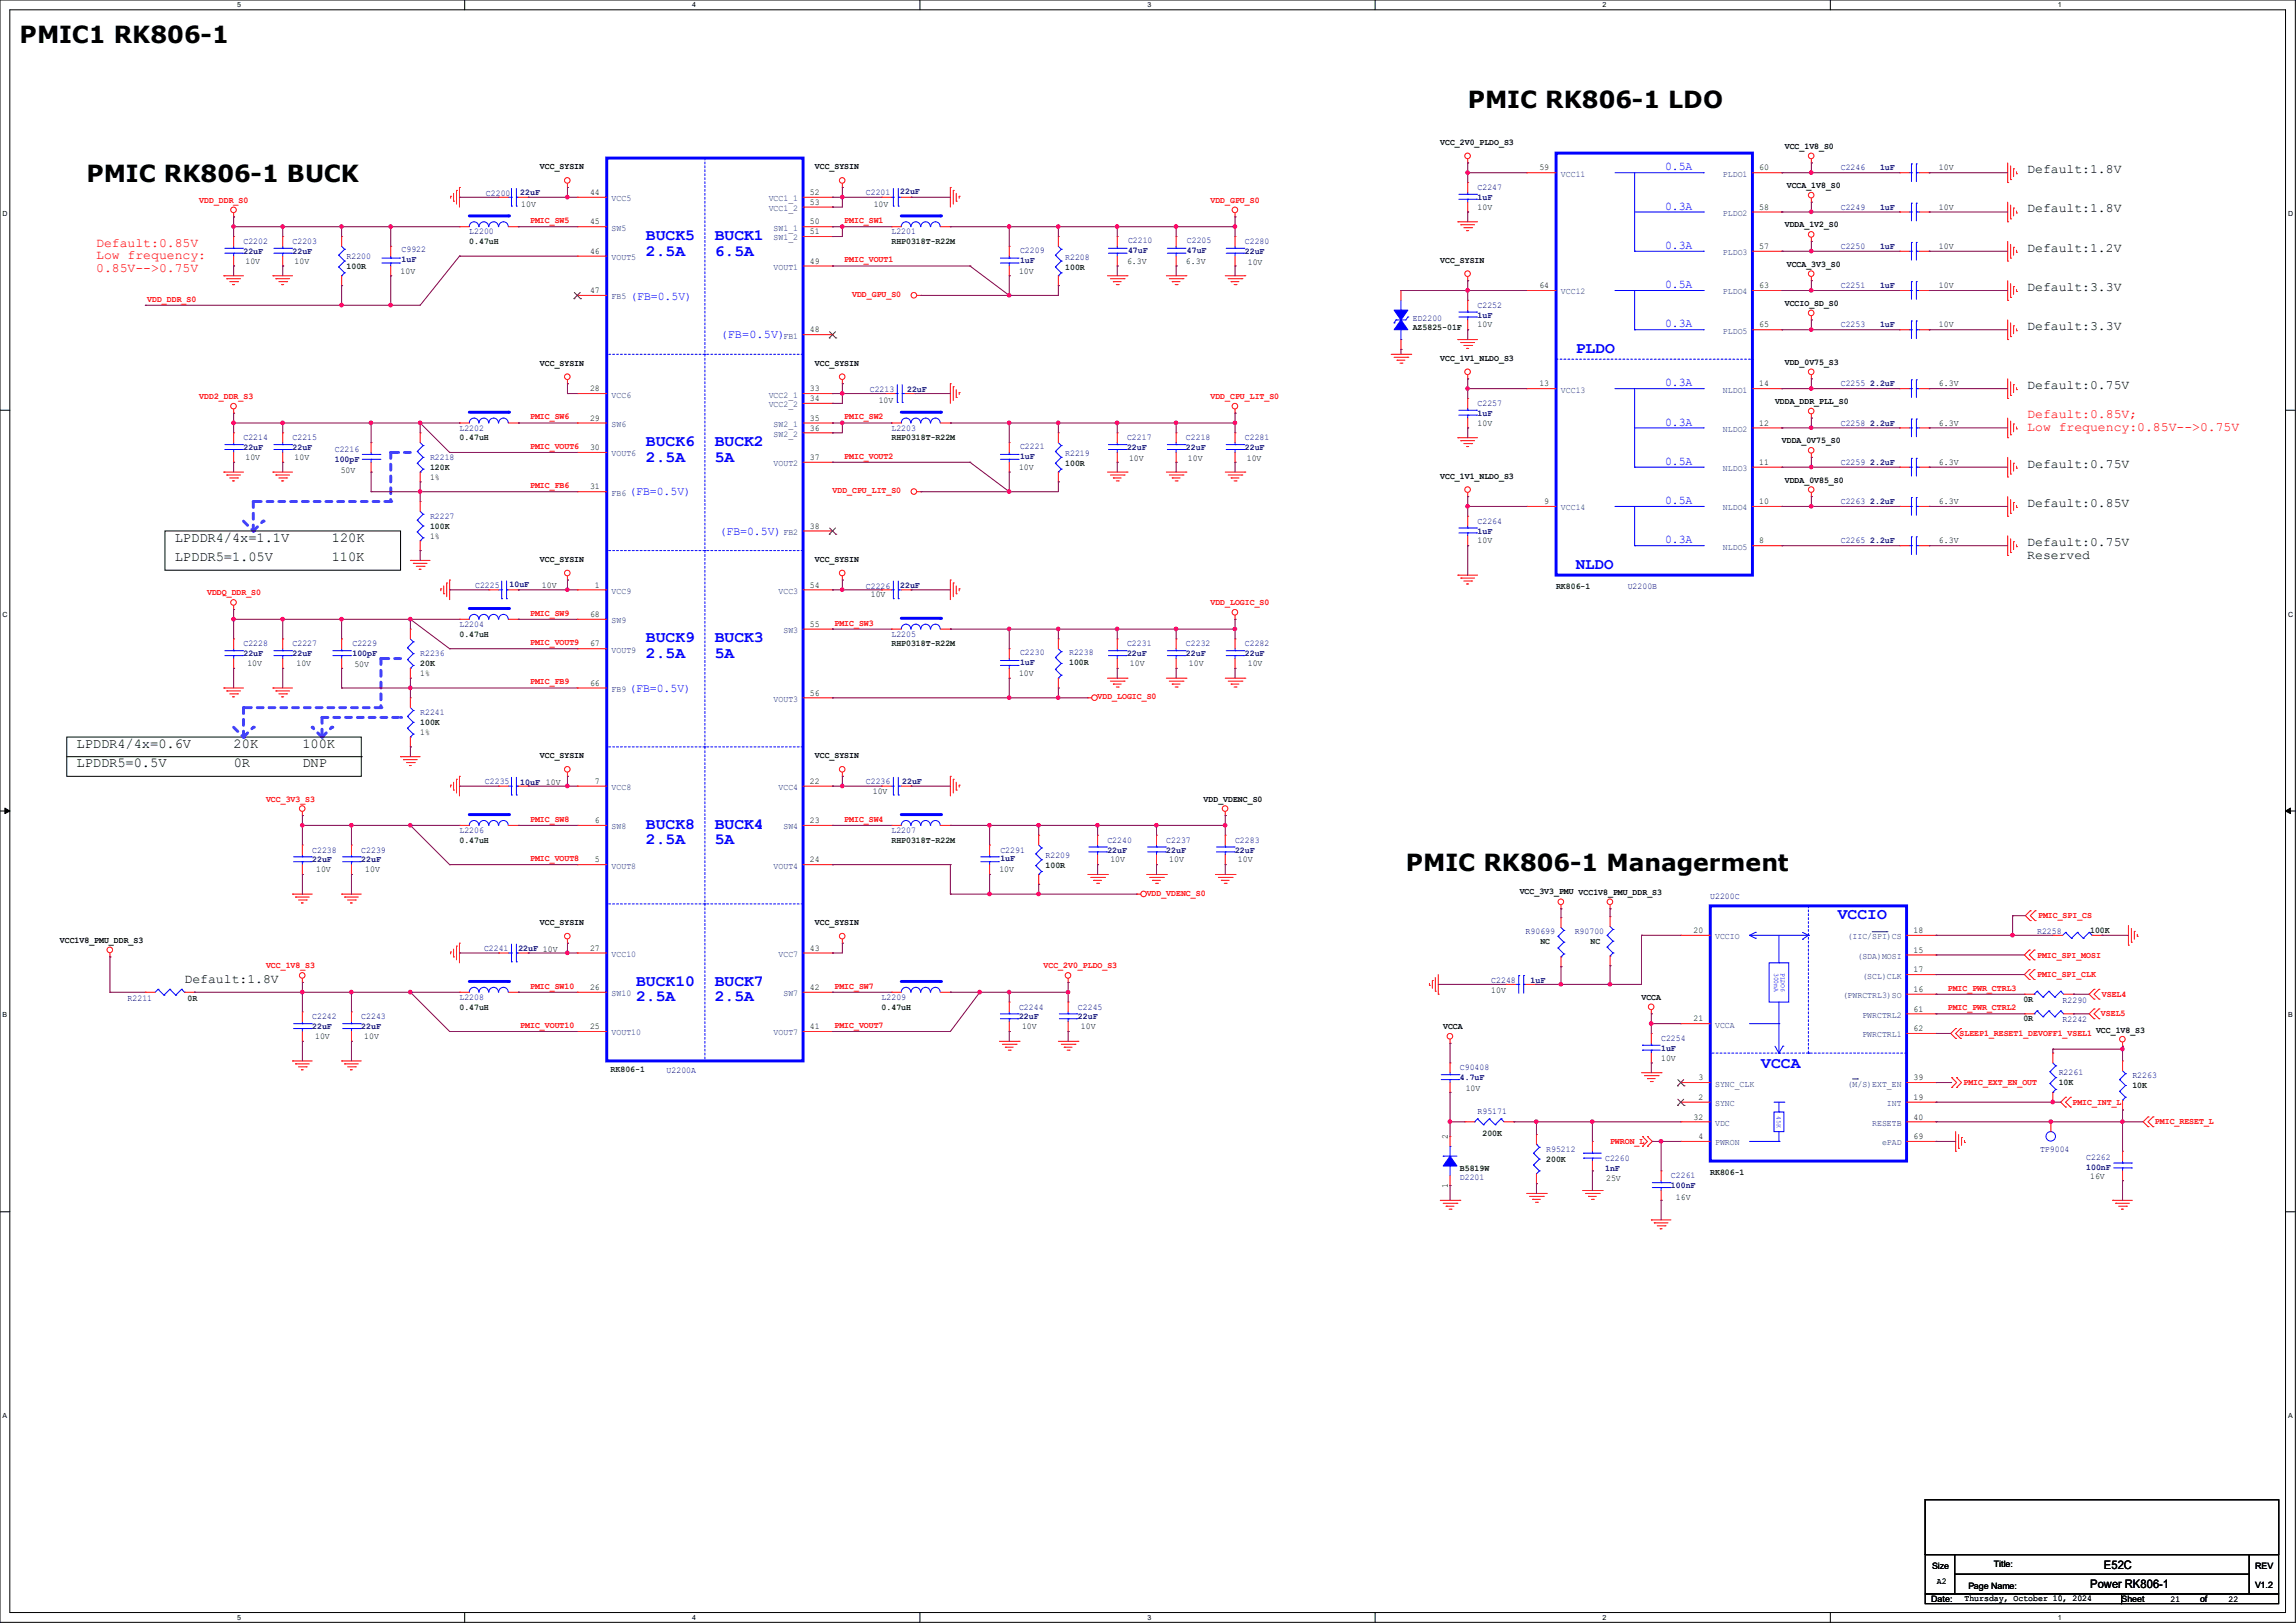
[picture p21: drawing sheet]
<svg xmlns="http://www.w3.org/2000/svg" width="297mm" height="210mm" viewBox="0 0 297 210" stroke-linecap="round" stroke-linejoin="round" font-family="sans-serif">
<defs><g id="words">
<g font-size="3">
<text x="2.5" y="5.6">PMIC1 RK806-1</text>
<text x="189.9" y="14">PMIC RK806-1 LDO</text>
<text x="11.2" y="23.5">PMIC RK806-1 BUCK</text>
<text x="181.9" y="112.6">PMIC RK806-1 Managerment</text>
</g>
<g font-size="2" fill="#00f">
<text x="83.6" y="31">BUCK5</text>
<text x="83.6" y="33.1">2.5A</text>
<text x="92.5" y="31">BUCK1</text>
<text x="92.5" y="33.1">6.5A</text>
<text x="203.8" y="45.6">PLDO</text>
<text x="83.6" y="57.7">BUCK6</text>
<text x="83.6" y="59.7">2.5A</text>
<text x="92.5" y="57.7">BUCK2</text>
<text x="92.5" y="59.7">5A</text>
<text x="203.8" y="73.6">NLDO</text>
<text x="83.6" y="83.1">BUCK9</text>
<text x="92.5" y="83.1">BUCK3</text>
<text x="83.6" y="85.1">2.5A</text>
<text x="92.5" y="85.1">5A</text>
<text x="83.6" y="107.2">BUCK8</text>
<text x="92.5" y="107.2">BUCK4</text>
<text x="83.6" y="109.3">2.5A</text>
<text x="92.5" y="109.3">5A</text>
<text x="237.7" y="118.9">VCCIO</text>
<text x="82.3" y="127.6">BUCK10</text>
<text x="82.3" y="129.6">2.5A</text>
<text x="92.5" y="127.6">BUCK7</text>
<text x="92.5" y="129.6">2.5A</text>
<text x="227.8" y="138.2">VCCA</text>
</g>
<g font-size="1.8">
<text x="22.6" y="70.1">LPDDR4/4x=1.1V</text>
<text x="42.9" y="70.1">120K</text>
<text x="22.6" y="72.6">LPDDR5=1.05V</text>
<text x="42.9" y="72.6">110K</text>
<text x="9.9" y="96.8">LPDDR4/4x=0.6V</text>
<text x="9.9" y="99.3">LPDDR5=0.5V</text>
<text x="30.2" y="96.8">20K</text>
<text x="30.2" y="99.3">0R</text>
<text x="39.1" y="96.8">100K</text>
<text x="39.1" y="99.3">DNP</text>
</g>
<g font-size="1.7">
<text x="262.3" y="22.4">Default:1.8V</text>
<text x="262.3" y="27.5">Default:1.8V</text>
<text x="262.3" y="32.6">Default:1.2V</text>
<text x="262.3" y="37.6">Default:3.3V</text>
<text x="262.3" y="42.7">Default:3.3V</text>
<text x="262.3" y="50.3">Default:0.75V</text>
<text x="262.3" y="60.5">Default:0.75V</text>
<text x="262.3" y="65.6">Default:0.85V</text>
<text x="262.3" y="70.7">Default:0.75V</text>
<text x="262.3" y="72.3">Reserved</text>
<text x="23.9" y="127.2">Default:1.8V</text>
</g>
<g font-size="1.7" fill="#f00">
<text x="12.4" y="31.9">Default:0.85V</text>
<text x="12.4" y="33.6">Low frequency:</text>
<text x="12.4" y="35.2">0.85V--&gt;0.75V</text>
<text x="262.3" y="54.1">Default:0.85V;</text>
<text x="262.3" y="55.8">Low frequency:0.85V--&gt;0.75V</text>
</g>
<g font-size="1.5" fill="#00f">
<text x="215.4" y="22.1">0.5A</text>
<text x="215.4" y="27.1">0.3A</text>
<text x="215.4" y="32.2">0.3A</text>
<text x="81.5" y="38.8">(FB=0.5V)</text>
<text x="215.4" y="37.3">0.5A</text>
<text x="93.2" y="43.8">(FB=0.5V)</text>
<text x="215.4" y="42.4">0.3A</text>
<text x="215.4" y="50">0.3A</text>
<text x="215.4" y="55.1">0.3A</text>
<text x="81.4" y="64.1">(FB=0.5V)</text>
<text x="215.4" y="60.2">0.5A</text>
<text x="215.4" y="65.2">0.5A</text>
<text x="93.1" y="69.2">(FB=0.5V)</text>
<text x="215.4" y="70.3">0.3A</text>
<text x="81.4" y="89.5">(FB=0.5V)</text>
</g>
<g font-size="1.5">
<text x="272.2" y="203.1">E52C</text>
<text x="270.4" y="205.5">Power RK806-1</text>
</g>
<g font-size="1.1">
<text x="69.8" y="21.9">VCC_SYSIN</text>
<text x="105.4" y="21.9">VCC_SYSIN</text>
<text x="186.3" y="18.8">VCC_2V0_PLDO_S3</text>
<text x="199.1" y="22.1">59</text>
<text x="227.6" y="22.1">60</text>
<text x="230.9" y="19.3">VCC_1V8_S0</text>
<text x="250.8" y="22.1">10V</text>
<text x="67.4" y="26.8">10V</text>
<text x="76.3" y="25.2">44</text>
<text x="76.3" y="29">45</text>
<text x="104.8" y="25.2">52</text>
<text x="104.8" y="26.5">53</text>
<text x="104.8" y="29">50</text>
<text x="113" y="26.8">10V</text>
<text x="191.1" y="27.1">10V</text>
<text x="227.6" y="27.1">58</text>
<text x="230.9" y="29.4">VDDA_1V2_S0</text>
<text x="231.1" y="24.3">VCCA_1V8_S0</text>
<text x="250.8" y="27.1">10V</text>
<text x="31.7" y="34.1">10V</text>
<text x="38.1" y="34.1">10V</text>
<text x="51.8" y="35.4">10V</text>
<text x="76.3" y="32.9">46</text>
<text x="104.8" y="30.3">51</text>
<text x="104.8" y="34.1">49</text>
<text x="131.8" y="35.4">10V</text>
<text x="145.8" y="34.1">6.3V</text>
<text x="153.4" y="34.1">6.3V</text>
<text x="161.4" y="34.2">10V</text>
<text x="186.3" y="34">VCC_SYSIN</text>
<text x="227.6" y="32.2">57</text>
<text x="231.1" y="34.5">VCCA_3V3_S0</text>
<text x="250.8" y="32.2">10V</text>
<text x="76.3" y="37.9">47</text>
<text x="199.1" y="37.3">64</text>
<text x="227.6" y="37.3">63</text>
<text x="230.9" y="39.6">VCCIO_SD_S0</text>
<text x="250.8" y="37.3">10V</text>
<text x="69.8" y="47.3">VCC_SYSIN</text>
<text x="104.8" y="43">48</text>
<text x="105.4" y="47.3">VCC_SYSIN</text>
<text x="186.3" y="46.7">VCC_1V1_NLDO_S3</text>
<text x="191.1" y="42.4">10V</text>
<text x="227.6" y="42.4">65</text>
<text x="230.9" y="47.2">VDD_0V75_S3</text>
<text x="250.8" y="42.4">10V</text>
<text x="76.3" y="50.6">28</text>
<text x="104.8" y="50.6">33</text>
<text x="104.8" y="51.9">34</text>
<text x="113.7" y="52.2">10V</text>
<text x="199.1" y="50">13</text>
<text x="227.6" y="50">14</text>
<text x="229.6" y="52.3">VDDA_DDR_PLL_S0</text>
<text x="250.8" y="50">6.3V</text>
<text x="31.7" y="59.5">10V</text>
<text x="38.1" y="59.5">10V</text>
<text x="76.3" y="54.4">29</text>
<text x="76.3" y="58.3">30</text>
<text x="104.8" y="54.4">35</text>
<text x="104.8" y="55.7">36</text>
<text x="104.8" y="59.5">37</text>
<text x="146" y="59.6">10V</text>
<text x="153.7" y="59.6">10V</text>
<text x="161.3" y="59.6">10V</text>
<text x="191.1" y="55.1">10V</text>
<text x="227.6" y="55.1">12</text>
<text x="230.5" y="57.4">VDDA_0V75_S0</text>
<text x="250.8" y="55.1">6.3V</text>
<text x="44.1" y="61.2">50V</text>
<text x="55.6" y="62.1">1%</text>
<text x="76.3" y="63.3">31</text>
<text x="131.8" y="60.8">10V</text>
<text x="186.3" y="61.9">VCC_1V1_NLDO_S3</text>
<text x="199.8" y="65.2">9</text>
<text x="227.6" y="60.2">11</text>
<text x="227.6" y="65.2">10</text>
<text x="230.9" y="62.4">VDDA_0V85_S0</text>
<text x="250.8" y="65.2">6.3V</text>
<text x="250.8" y="60.2">6.3V</text>
<text x="55.6" y="69.7">1%</text>
<text x="104.8" y="68.4">38</text>
<text x="191.1" y="70.3">10V</text>
<text x="227.6" y="70.3">8</text>
<text x="250.8" y="70.3">6.3V</text>
<text x="69.8" y="72.7">VCC_SYSIN</text>
<text x="70.1" y="76">10V</text>
<text x="77" y="76">1</text>
<text x="104.8" y="76">54</text>
<text x="105.4" y="72.7">VCC_SYSIN</text>
<text x="112.6" y="77.3">10V</text>
<text x="76.3" y="79.8">68</text>
<text x="76.3" y="83.7">67</text>
<text x="104.8" y="81.1">55</text>
<text x="32" y="86.2">10V</text>
<text x="38.4" y="86.2">10V</text>
<text x="45.8" y="86.3">50V</text>
<text x="54.4" y="87.5">1%</text>
<text x="76.3" y="88.7">66</text>
<text x="131.8" y="87.5">10V</text>
<text x="146.2" y="86.2">10V</text>
<text x="153.8" y="86.2">10V</text>
<text x="161.4" y="86.2">10V</text>
<text x="54.4" y="95.1">1%</text>
<text x="104.8" y="90">56</text>
<text x="69.8" y="98.1">VCC_SYSIN</text>
<text x="77" y="101.4">7</text>
<text x="104.8" y="101.4">22</text>
<text x="105.4" y="98.1">VCC_SYSIN</text>
<text x="77" y="106.5">6</text>
<text x="104.8" y="106.5">23</text>
<text x="112.9" y="102.7">10V</text>
<text x="155.7" y="103.7">VDD_VDENC_S0</text>
<text x="40.9" y="112.9">10V</text>
<text x="47.2" y="112.9">10V</text>
<text x="77" y="111.6">5</text>
<text x="104.8" y="111.6">24</text>
<text x="129.3" y="112.9">10V</text>
<text x="143.6" y="111.6">10V</text>
<text x="151.3" y="111.6">10V</text>
<text x="160.1" y="111.6">10V</text>
<text x="69.8" y="119.7">VCC_SYSIN</text>
<text x="105.4" y="119.7">VCC_SYSIN</text>
<text x="196.6" y="115.7">VCC_3V3_PMU VCC1V8_PMU_DDR_S3</text>
<text x="7.7" y="122">VCC1V8_PMU_DDR_S3</text>
<text x="76.3" y="123">27</text>
<text x="104.8" y="123">43</text>
<text x="219.1" y="120.7">20</text>
<text x="247.5" y="120.7">18</text>
<text x="247.5" y="123.3">15</text>
<text x="247.5" y="125.8">17</text>
<text x="76.3" y="128.1">26</text>
<text x="104.8" y="128.1">42</text>
<text x="192.9" y="128.5">10V</text>
<text x="212.3" y="129.4">VCCA</text>
<text x="247.5" y="128.4">16</text>
<text x="247.5" y="130.9">61</text>
<text x="40.8" y="134.5">10V</text>
<text x="47.1" y="134.5">10V</text>
<text x="76.3" y="133.2">25</text>
<text x="104.8" y="133.2">41</text>
<text x="132.2" y="133.2">10V</text>
<text x="139.8" y="133.2">10V</text>
<text x="186.7" y="133.2">VCCA</text>
<text x="214.9" y="137.2">10V</text>
<text x="219.1" y="132.2">21</text>
<text x="247.5" y="133.4">62</text>
<text x="271.1" y="133.7">VCC_1V8_S3</text>
<text x="189.6" y="141.2">10V</text>
<text x="219.7" y="139.8">3</text>
<text x="219.7" y="142.3">2</text>
<text x="247.5" y="142.3">19</text>
<text x="247.5" y="139.8">39</text>
<text x="187.3" y="147.4" transform="rotate(-90 187.3 147.4)">2</text>
<text x="219.1" y="144.9">32</text>
<text x="219.7" y="147.4">4</text>
<text x="247.5" y="144.9">40</text>
<text x="247.5" y="147.4">69</text>
<text x="187.3" y="153.7" transform="rotate(-90 187.3 153.7)">1</text>
<text x="207.8" y="152.9">25V</text>
<text x="216.8" y="155.3">16V</text>
<text x="270.4" y="152.6">16V</text>
<text x="249.9" y="203">Size</text>
<text x="257.9" y="202.8">Title:</text>
<text x="291.7" y="203">REV</text>
<text x="249.8" y="207.4">Date:</text>
<text x="250.6" y="204.9">A2</text>
<text x="254.1" y="207.2">Thursday, October 10, 2024</text>
<text x="254.6" y="205.6">Page Name:</text>
<text x="274.4" y="207.4">Sheet</text>
<text x="280.8" y="207.4">21</text>
<text x="284.6" y="207.4">of</text>
<text x="288.3" y="207.4">22</text>
<text x="291.7" y="205.4">V1.2</text>
</g>
<g font-size="1.1" fill="#003f7f">
<text x="201.9" y="22.9">VCC11</text>
<text x="222.9" y="22.9">PLDO1</text>
<text x="79.1" y="26">VCC5</text>
<text x="79.1" y="29.8">SW5</text>
<text x="99.4" y="26">VCC1_1</text>
<text x="99.4" y="27.3">VCC1_2</text>
<text x="100.1" y="29.8">SW1_1</text>
<text x="222.9" y="27.9">PLDO2</text>
<text x="79.1" y="33.7">VOUT5</text>
<text x="100.1" y="31.1">SW1_2</text>
<text x="100.1" y="34.9">VOUT1</text>
<text x="222.9" y="33">PLDO3</text>
<text x="79.1" y="38.7">FB5</text>
<text x="201.9" y="38.1">VCC12</text>
<text x="222.9" y="38.1">PLDO4</text>
<text x="101.3" y="43.8">FB1</text>
<text x="222.9" y="43.2">PLDO5</text>
<text x="79.1" y="51.4">VCC6</text>
<text x="99.4" y="51.4">VCC2_1</text>
<text x="99.4" y="52.7">VCC2_2</text>
<text x="201.9" y="50.8">VCC13</text>
<text x="222.9" y="50.8">NLDO1</text>
<text x="79.1" y="55.2">SW6</text>
<text x="79.1" y="59.1">VOUT6</text>
<text x="100.1" y="55.2">SW2_1</text>
<text x="100.1" y="56.5">SW2_2</text>
<text x="222.9" y="55.9">NLDO2</text>
<text x="79.1" y="64.1">FB6</text>
<text x="100.1" y="60.3">VOUT2</text>
<text x="222.9" y="61">NLDO3</text>
<text x="101.3" y="69.2">FB2</text>
<text x="201.9" y="66">VCC14</text>
<text x="222.9" y="66">NLDO4</text>
<text x="222.9" y="71.1">NLDO5</text>
<text x="79.1" y="76.8">VCC9</text>
<text x="100.7" y="76.8">VCC3</text>
<text x="79.1" y="80.6">SW9</text>
<text x="101.3" y="81.9">SW3</text>
<text x="79.1" y="89.5">FB9</text>
<text x="79.1" y="84.5">VOUT9</text>
<text x="100.1" y="90.8">VOUT3</text>
<text x="79.1" y="102.2">VCC8</text>
<text x="79.1" y="107.3">SW8</text>
<text x="100.7" y="102.2">VCC4</text>
<text x="101.3" y="107.3">SW4</text>
<text x="79.1" y="112.4">VOUT8</text>
<text x="100.1" y="112.4">VOUT4</text>
<text x="79.1" y="123.8">VCC10</text>
<text x="100.7" y="123.8">VCC7</text>
<text x="221.9" y="121.5">VCCIO</text>
<text x="239" y="121.5">(IIC/SPI)CS</text>
<text x="240.3" y="124.1">(SDA)MOSI</text>
<text x="79.1" y="128.9">SW10</text>
<text x="101.3" y="128.9">SW7</text>
<text x="238.4" y="129.2">(PWRCTRL3)SO</text>
<text x="240.9" y="126.6">(SCL)CLK</text>
<text x="240.9" y="131.7">PWRCTRL2</text>
<text x="79.1" y="134">VOUT10</text>
<text x="100.1" y="134">VOUT7</text>
<text x="221.9" y="133">VCCA</text>
<text x="240.9" y="134.2">PWRCTRL1</text>
<text x="221.9" y="140.6">SYNC_CLK</text>
<text x="221.9" y="143.1">SYNC</text>
<text x="239" y="140.6">(M/S)EXT_EN</text>
<text x="244.1" y="143.1">INT</text>
<text x="221.9" y="148.2">PWRON</text>
<text x="221.9" y="145.7">VDC</text>
<text x="242.2" y="145.7">RESETB</text>
<text x="243.5" y="148.2">ePAD</text>
</g>
<g font-size="1.1" fill="#00007f">
<text x="238.1" y="22.1">C2246</text>
<text x="243.2" y="22.1">1uF</text>
<text x="62.9" y="25.4">C2200</text>
<text x="67.3" y="25.2">22uF</text>
<text x="112" y="25.2">C2201</text>
<text x="116.5" y="25.1">22uF</text>
<text x="191.1" y="24.6">C2247</text>
<text x="191.1" y="25.9">1uF</text>
<text x="238.1" y="27.1">C2249</text>
<text x="243.2" y="27.1">1uF</text>
<text x="31.5" y="31.6">C2202</text>
<text x="31.5" y="32.9">22uF</text>
<text x="37.8" y="31.6">C2203</text>
<text x="37.8" y="32.9">22uF</text>
<text x="44.8" y="33.5">R2200</text>
<text x="51.9" y="32.6">C9922</text>
<text x="51.9" y="33.9">1uF</text>
<text x="60.7" y="30.3">L2200</text>
<text x="115.3" y="30.3">L2201</text>
<text x="132" y="32.7">C2209</text>
<text x="132" y="34">1uF</text>
<text x="137.8" y="33.6">R2208</text>
<text x="145.9" y="31.5">C2210</text>
<text x="145.9" y="32.7">47uF</text>
<text x="153.5" y="31.5">C2205</text>
<text x="153.5" y="32.7">47uF</text>
<text x="161" y="31.6">C2280</text>
<text x="161" y="32.9">22uF</text>
<text x="238.1" y="32.2">C2250</text>
<text x="243.2" y="32.2">1uF</text>
<text x="182.8" y="41.5">ED2200</text>
<text x="191.1" y="39.8">C2252</text>
<text x="191.1" y="41.1">1uF</text>
<text x="238.1" y="37.3">C2251</text>
<text x="243.2" y="37.3">1uF</text>
<text x="238.1" y="42.4">C2253</text>
<text x="243.2" y="42.4">1uF</text>
<text x="112.5" y="50.8">C2213</text>
<text x="117.3" y="50.8">22uF</text>
<text x="191.1" y="52.5">C2257</text>
<text x="191.1" y="53.8">1uF</text>
<text x="238.1" y="50">C2255</text>
<text x="241.9" y="50">2.2uF</text>
<text x="31.5" y="57">C2214</text>
<text x="31.5" y="58.3">22uF</text>
<text x="37.8" y="57">C2215</text>
<text x="37.8" y="58.3">22uF</text>
<text x="43.3" y="58.5">C2216</text>
<text x="43.3" y="59.8">100pF</text>
<text x="55.6" y="59.5">R2218</text>
<text x="59.4" y="55.7">L2202</text>
<text x="115.3" y="55.7">L2203</text>
<text x="132" y="58.1">C2221</text>
<text x="132" y="59.4">1uF</text>
<text x="137.8" y="59">R2219</text>
<text x="145.8" y="57">C2217</text>
<text x="145.8" y="58.3">22uF</text>
<text x="153.4" y="57">C2218</text>
<text x="153.4" y="58.3">22uF</text>
<text x="161" y="57">C2281</text>
<text x="161" y="58.3">22uF</text>
<text x="238.1" y="55.1">C2258</text>
<text x="241.9" y="55.1">2.2uF</text>
<text x="238.1" y="65.2">C2263</text>
<text x="238.1" y="60.2">C2259</text>
<text x="241.9" y="65.2">2.2uF</text>
<text x="241.9" y="60.2">2.2uF</text>
<text x="55.6" y="67.1">R2227</text>
<text x="191.1" y="67.8">C2264</text>
<text x="191.1" y="69">1uF</text>
<text x="238.1" y="70.3">C2265</text>
<text x="241.9" y="70.3">2.2uF</text>
<text x="61.5" y="76">C2225</text>
<text x="65.9" y="75.9">10uF</text>
<text x="112" y="76.2">C2226</text>
<text x="116.5" y="76">22uF</text>
<text x="210.6" y="76.2">U2200B</text>
<text x="31.5" y="83.7">C2228</text>
<text x="37.8" y="83.7">C2227</text>
<text x="45.6" y="83.7">C2229</text>
<text x="59.4" y="81.1">L2204</text>
<text x="115.3" y="82.4">L2205</text>
<text x="145.8" y="83.7">C2231</text>
<text x="153.4" y="83.7">C2232</text>
<text x="161" y="83.7">C2282</text>
<text x="31.5" y="84.9">22uF</text>
<text x="37.8" y="84.9">22uF</text>
<text x="45.6" y="84.9">100pF</text>
<text x="54.4" y="84.9">R2236</text>
<text x="132" y="84.8">C2230</text>
<text x="132" y="86.1">1uF</text>
<text x="138.3" y="84.8">R2238</text>
<text x="145.8" y="84.9">22uF</text>
<text x="153.4" y="84.9">22uF</text>
<text x="161" y="84.9">22uF</text>
<text x="54.4" y="92.5">R2241</text>
<text x="62.7" y="101.4">C2235</text>
<text x="67.3" y="101.6">10uF 10V</text>
<text x="112" y="101.4">C2236</text>
<text x="116.7" y="101.4">22uF</text>
<text x="59.4" y="107.8">L2206</text>
<text x="115.3" y="107.8">L2207</text>
<text x="40.4" y="110.3">C2238</text>
<text x="40.4" y="111.6">22uF</text>
<text x="46.7" y="110.3">C2239</text>
<text x="46.7" y="111.6">22uF</text>
<text x="129.4" y="110.3">C2291</text>
<text x="129.4" y="111.5">1uF</text>
<text x="135.3" y="111.1">R2209</text>
<text x="143.3" y="109.1">C2240</text>
<text x="143.3" y="110.3">22uF</text>
<text x="150.9" y="109.1">C2237</text>
<text x="150.9" y="110.3">22uF</text>
<text x="159.8" y="109.1">C2283</text>
<text x="159.8" y="110.3">22uF</text>
<text x="221.2" y="116.3">U2200C</text>
<text x="62.6" y="123">C2241</text>
<text x="67.1" y="123">22uF 10V</text>
<text x="197.4" y="120.9">R90699</text>
<text x="203.7" y="120.9">R90700</text>
<text x="263.5" y="120.9">R2258</text>
<text x="16.5" y="129.5">R2211</text>
<text x="40.4" y="131.9">C2242</text>
<text x="46.7" y="131.9">C2243</text>
<text x="59.4" y="129.4">L2208</text>
<text x="114" y="129.4">L2209</text>
<text x="131.8" y="130.6">C2244</text>
<text x="131.8" y="131.9">22uF</text>
<text x="139.4" y="130.6">C2245</text>
<text x="139.4" y="131.9">22uF</text>
<text x="192.9" y="127.2">C2248</text>
<text x="198" y="127.2">1uF</text>
<text x="266.8" y="129.8">R2290</text>
<text x="40.4" y="133.2">22uF</text>
<text x="46.7" y="133.2">22uF</text>
<text x="214.9" y="134.7">C2254</text>
<text x="214.9" y="136">1uF</text>
<text x="266.8" y="132.3">R2242</text>
<text x="86.2" y="138.9">U2200A</text>
<text x="188.8" y="138.5">C90408</text>
<text x="188.8" y="139.8">4.7uF</text>
<text x="266.3" y="139.2">R2261</text>
<text x="275.8" y="139.5">R2263</text>
<text x="191.1" y="144.1">R95171</text>
<text x="200" y="149.1">R95212</text>
<text x="263.9" y="149.1">TP9004</text>
<text x="188.8" y="152.7">D2201</text>
<text x="207.6" y="150.2">C2260</text>
<text x="207.6" y="151.5">1nF</text>
<text x="216.2" y="152.5">C2261</text>
<text x="216.2" y="153.8">100nF</text>
<text x="269.9" y="150.1">C2262</text>
<text x="269.9" y="151.3">100nF</text>
</g>
<g font-size="1.1" fill="#f00">
<text x="25.8" y="26.2">VDD_DDR_S0</text>
<text x="68.6" y="28.9">PMIC_SW5</text>
<text x="109.2" y="28.9">PMIC_SW1</text>
<text x="156.6" y="26.2">VDD_GPU_S0</text>
<text x="109.2" y="34">PMIC_VOUT1</text>
<text x="19" y="39">VDD_DDR_S0</text>
<text x="110.2" y="38.4">VDD_GPU_S0</text>
<text x="25.8" y="51.6">VDD2_DDR_S3</text>
<text x="156.6" y="51.6">VDD_CPU_LIT_S0</text>
<text x="68.6" y="54.3">PMIC_SW6</text>
<text x="68.6" y="58.1">PMIC_VOUT6</text>
<text x="109.2" y="59.4">PMIC_VOUT2</text>
<text x="109.2" y="54.3">PMIC_SW2</text>
<text x="68.6" y="63.2">PMIC_FB6</text>
<text x="107.7" y="63.8">VDD_CPU_LIT_S0</text>
<text x="26.8" y="77">VDDQ_DDR_S0</text>
<text x="68.6" y="79.7">PMIC_SW9</text>
<text x="68.6" y="83.5">PMIC_VOUT9</text>
<text x="107.9" y="80.9">PMIC_SW3</text>
<text x="156.6" y="78.3">VDD_LOGIC_S0</text>
<text x="68.6" y="88.6">PMIC_FB9</text>
<text x="142" y="90.5">VDD_LOGIC_S0</text>
<text x="34.4" y="103.7">VCC_3V3_S3</text>
<text x="68.6" y="106.3">PMIC_SW8</text>
<text x="109.2" y="106.3">PMIC_SW4</text>
<text x="68.6" y="111.4">PMIC_VOUT8</text>
<text x="148.3" y="115.9">VDD_VDENC_S0</text>
<text x="263.7" y="118.8">PMIC_SPI_CS</text>
<text x="34.4" y="125.3">VCC_1V8_S3</text>
<text x="135" y="125.3">VCC_2V0_PLDO_S3</text>
<text x="263.5" y="123.9">PMIC_SPI_MOSI</text>
<text x="68.6" y="127.9">PMIC_SW10</text>
<text x="107.9" y="127.9">PMIC_SW7</text>
<text x="252" y="128.2">PMIC_PWR_CTRL3</text>
<text x="252" y="130.7">PMIC_PWR_CTRL2</text>
<text x="263.5" y="126.5">PMIC_SPI_CLK</text>
<text x="271.8" y="131.5">VSEL5</text>
<text x="271.9" y="129">VSEL4</text>
<text x="67.3" y="133">PMIC_VOUT10</text>
<text x="107.9" y="133">PMIC_VOUT7</text>
<text x="253.5" y="134.1">SLEEP1_RESET1_DEVOFF1_VSEL1</text>
<text x="254" y="140.4">PMIC_EXT_EN_OUT</text>
<text x="268.1" y="143">PMIC_INT_L</text>
<text x="208.3" y="148">PWRON_L</text>
<text x="278.8" y="145.5">PMIC_RESET_L</text>
</g>
<g font-size="1.1" fill="#003f00">
<text x="44.8" y="34.8">100R</text>
<text x="60.7" y="31.6">0.47uH</text>
<text x="115.3" y="31.6">RHP0318T-R22M</text>
<text x="137.8" y="34.9">100R</text>
<text x="182.8" y="42.8">AZ5825-01F</text>
<text x="59.4" y="57">0.47uH</text>
<text x="115.3" y="57">RHP0318T-R22M</text>
<text x="55.6" y="60.8">120K</text>
<text x="137.8" y="60.3">100R</text>
<text x="55.6" y="68.4">100K</text>
<text x="201.3" y="76.2">RK806-1</text>
<text x="59.4" y="82.4">0.47uH</text>
<text x="115.3" y="83.7">RHP0318T-R22M</text>
<text x="54.4" y="86.2">20K</text>
<text x="138.3" y="86.1">100R</text>
<text x="54.4" y="93.8">100K</text>
<text x="59.4" y="109.1">0.47uH</text>
<text x="115.3" y="109.1">RHP0318T-R22M</text>
<text x="135.3" y="112.4">100R</text>
<text x="199.3" y="122.1">NC</text>
<text x="205.7" y="122.1">NC</text>
<text x="270.4" y="120.7">100K</text>
<text x="24.3" y="129.5">0R</text>
<text x="59.4" y="130.6">0.47uH</text>
<text x="114" y="130.6">0.47uH</text>
<text x="261.7" y="129.6">0R</text>
<text x="261.7" y="132.2">0R</text>
<text x="79" y="138.8">RK806-1</text>
<text x="266.3" y="140.4">10K</text>
<text x="275.8" y="140.8">10K</text>
<text x="191.8" y="147">200K</text>
<text x="188.8" y="151.5">B5819W</text>
<text x="200" y="150.3">200K</text>
<text x="221.2" y="152">RK806-1</text>
</g>
<g font-size=".9">
<text x="30.7" y=".9">5</text>
<text x="89.5" y=".9">4</text>
<text x="148.4" y=".9">3</text>
<text x="207.3" y=".9">2</text>
<text x="266.2" y=".9">1</text>
<text x=".3" y="28">D</text>
<text x="296" y="28">D</text>
<text x=".3" y="79.8">C</text>
<text x="296" y="79.8">C</text>
<text x=".3" y="131.7">B</text>
<text x="296" y="131.7">B</text>
<text x=".3" y="183.5">A</text>
<text x="296" y="183.5">A</text>
<text x="30.7" y="209.6">5</text>
<text x="89.5" y="209.6">4</text>
<text x="148.4" y="209.6">3</text>
<text x="207.3" y="209.6">2</text>
<text x="266.2" y="209.6">1</text>
</g>
<g font-size=".9" fill="#00f">
<text x="229.5" y="125.9" transform="rotate(90 229.5 125.9)">300mA</text>
<text x="230.4" y="125.9" transform="rotate(90 230.4 125.9)">PLDO6</text>
<text x="229.9" y="144.4" transform="rotate(90 229.9 144.4)">45K</text>
</g>
</g></defs>
<path d="M0 0h296.9v209.9h-296.9zM1.3 1.3h294.4v207.4h-294.4z" fill="none" stroke="#000" stroke-width=".13"/>
<g fill="#fff">
<path d="M30.7 .1h.5v1h-.5z"/>
<path d="M30.7 208.8h.5v1h-.5z"/>
</g>
<path d="M60.1 0v1.3M60.1 208.7v1.2" fill="none" stroke="#000" stroke-width=".13"/>
<g fill="#fff">
<path d="M89.5 .1h.5v1h-.5z"/>
<path d="M89.5 208.8h.5v1h-.5z"/>
</g>
<path d="M119 0v1.3M119 208.7v1.2" fill="none" stroke="#000" stroke-width=".13"/>
<g fill="#fff">
<path d="M148.4 .1h.5v1h-.5z"/>
<path d="M148.4 208.8h.5v1h-.5z"/>
</g>
<path d="M177.9 0v1.3M177.9 208.7v1.2" fill="none" stroke="#000" stroke-width=".13"/>
<g fill="#fff">
<path d="M207.3 .1h.5v1h-.5z"/>
<path d="M207.3 208.8h.5v1h-.5z"/>
</g>
<path d="M236.8 0v1.3M236.8 208.7v1.2" fill="none" stroke="#000" stroke-width=".13"/>
<g fill="#fff">
<path d="M266.2 .1h.5v1h-.5z"/>
<path d="M266.2 208.8h.5v1h-.5z"/>
<path d="M.3 27.2h.7v1h-.7z"/>
<path d="M296 27.2h.6v1h-.6z"/>
<path d="M.3 79h.7v1h-.7z"/>
<path d="M296 79h.6v1h-.6z"/>
</g>
<path d="M0 53.1h1.3M295.7 53.1h1.2" fill="none" stroke="#000" stroke-width=".13"/>
<g fill="#fff">
<path d="M.3 130.9h.6v1h-.6z"/>
<path d="M296 130.9h.6v1h-.6z"/>
</g>
<path d="M0 104.9h1.3M295.7 104.9h1.2" fill="none" stroke="#000" stroke-width=".13"/>
<path d="M.6 104.6l.7 .3-.7 .4zM295.7 104.9l.6-.3v.7z" fill="#000" stroke="#000" stroke-width=".13"/>
<g fill="#fff">
<path d="M.3 182.7h.6v1h-.6z"/>
<path d="M296 182.7h.5v1h-.5z"/>
</g>
<path d="M0 156.8h1.3M295.7 156.8h1.2" fill="none" stroke="#000" stroke-width=".13"/>
<path d="M32.8 68.7l1.2-1.3" fill="none" stroke="#7f00ff" stroke-width=".38" stroke-dasharray=".8"/>
<circle cx="34" cy="67.4" r=".19" fill="#7f00ff" stroke-dasharray=".8"/>
<path d="M31.5 67.4l1.3 1.3" fill="none" stroke="#7f00ff" stroke-width=".38" stroke-dasharray=".8"/>
<circle cx="32.8" cy="68.7" r=".19" fill="#7f00ff" stroke-dasharray=".8"/>
<path d="M50.5 58.5v6.4" fill="none" stroke="#7f00ff" stroke-width=".38" stroke-dasharray=".8"/>
<circle cx="50.5" cy="64.9" r=".19" fill="#7f00ff" stroke-dasharray=".8"/>
<path d="M50.5 64.9h-17.7" fill="none" stroke="#7f00ff" stroke-width=".38" stroke-dasharray=".8"/>
<circle cx="32.8" cy="64.9" r=".19" fill="#7f00ff" stroke-dasharray=".8"/>
<path d="M32.8 64.9v3.8" fill="none" stroke="#7f00ff" stroke-width=".38" stroke-dasharray=".8"/>
<circle cx="32.8" cy="68.7" r=".19" fill="#7f00ff" stroke-dasharray=".8"/>
<path d="M21.3 68.7h30.5v5.1h-30.5z" fill="none" stroke="#000" stroke-width=".13"/>
<path d="M53.1 58.5h-2.6" fill="none" stroke="#7f00ff" stroke-width=".38" stroke-dasharray=".8"/>
<circle cx="50.5" cy="58.5" r=".19" fill="#7f00ff" stroke-dasharray=".8"/>
<path d="M8.6 97.9h38.1M46.7 97.9h.1" fill="none" stroke="#000" stroke-width=".13"/>
<path d="M41.7 95.4l1.2-1.3" fill="none" stroke="#7f00ff" stroke-width=".38" stroke-dasharray=".8"/>
<circle cx="42.9" cy="94.1" r=".19" fill="#7f00ff" stroke-dasharray=".8"/>
<path d="M41.7 95.4l-1.3-1.3" fill="none" stroke="#7f00ff" stroke-width=".38" stroke-dasharray=".8"/>
<circle cx="40.4" cy="94.1" r=".19" fill="#7f00ff" stroke-dasharray=".8"/>
<path d="M41.7 92.8v2.6" fill="none" stroke="#7f00ff" stroke-width=".38" stroke-dasharray=".8"/>
<circle cx="41.7" cy="95.4" r=".19" fill="#7f00ff" stroke-dasharray=".8"/>
<path d="M8.6 95.4h38.1v5.1h-38.1z" fill="none" stroke="#000" stroke-width=".13"/>
<path d="M41.7 92.8h10.1" fill="none" stroke="#7f00ff" stroke-width=".38" stroke-dasharray=".8"/>
<circle cx="51.8" cy="92.8" r=".19" fill="#7f00ff" stroke-dasharray=".8"/>
<path d="M31.5 95.4l1.3-1.3" fill="none" stroke="#7f00ff" stroke-width=".38" stroke-dasharray=".8"/>
<circle cx="32.8" cy="94.1" r=".19" fill="#7f00ff" stroke-dasharray=".8"/>
<path d="M30.2 94.1l1.3 1.3" fill="none" stroke="#7f00ff" stroke-width=".38" stroke-dasharray=".8"/>
<circle cx="31.5" cy="95.4" r=".19" fill="#7f00ff" stroke-dasharray=".8"/>
<path d="M49.3 91.6h-17.8" fill="none" stroke="#7f00ff" stroke-width=".38" stroke-dasharray=".8"/>
<circle cx="31.5" cy="91.6" r=".19" fill="#7f00ff" stroke-dasharray=".8"/>
<path d="M49.3 85.2v6.4" fill="none" stroke="#7f00ff" stroke-width=".38" stroke-dasharray=".8"/>
<circle cx="49.3" cy="91.6" r=".19" fill="#7f00ff" stroke-dasharray=".8"/>
<path d="M51.8 85.2h-2.5" fill="none" stroke="#7f00ff" stroke-width=".38" stroke-dasharray=".8"/>
<circle cx="49.3" cy="85.2" r=".19" fill="#7f00ff" stroke-dasharray=".8"/>
<path d="M31.5 91.6v3.8" fill="none" stroke="#7f00ff" stroke-width=".38" stroke-dasharray=".8"/>
<circle cx="31.5" cy="95.4" r=".19" fill="#7f00ff" stroke-dasharray=".8"/>
<g fill="none" stroke="#f00" stroke-width=".13">
<path d="M29 35.7h.1M29 35.7h2.5M29.3 36.1h.1M29.3 36.1h1.8M29.7 36.4h1M30.1 36.8h.1M30.1 36.8h.3M30.2 28.1h.1M30.2 27.6v.5M30.7 36.4h.1M35.3 35.7h.1M35.3 35.7h2.5"/>
<path d="M35.7 36.1h.1M35.7 36.1h1.8M36.1 36.4h1M36.4 36.8h.1M36.4 36.8h.3M37.1 36.4h.1M58.3 25.4h.1M58.3 25.4v.3M58.7 26h.1M58.7 25v1M59.1 24.6h.1M59.1 24.6v1.8"/>
<path d="M59.4 24.3h.1M59.4 24.3v2.5M73.4 24.3h.1M73.4 23.7v.6M109 24.3h.1M109 23.7v.6M118.6 38.2h.5M119.1 38.2h.1M122.9 24.3h.1M122.9 24.3v2.5M123.3 24.6h.1M123.3 24.6v1.8"/>
<path d="M123.7 26h.1M123.7 25v1M124.1 25.4h.1M124.1 25.4v.3M136.9 30.6h.1M136.9 37h.1M136.9 30.6v1.3M136.9 35.7v1.3M143.3 35.7h2.5M143.6 36.1h1.8M144 36.4h.1M144 36.4h1"/>
<path d="M144.4 36.8h.3M144.7 36.8h.1M145.4 36.1h.1M145.8 35.7h.1M150.9 35.7h2.5M151.3 36.1h1.7M151.6 36.4h.1M151.6 36.4h1.1M152 36.8h.3M152.3 36.8h.1M153 36.1h.1M153.4 35.7h.1"/>
<path d="M158.5 35.7h2.5M158.9 36.1h1.8M159.3 36.4h.1M159.3 36.4h1M159.6 36.8h.3M159.8 28.1h.1M159.8 30.6h.1M159.8 34.4h.1M159.8 27.6v.5M159.8 30.6v1.3M159.8 33.1v1.3M159.9 36.8h.1"/>
<path d="M160.7 36.1h.1M161 35.7h.1M181.2 37.6h.1M181.2 37.6v1.3M188.6 28.7h.1M188.6 28.7h2.5M189 29.1h.1M189 29.1h1.8M189.4 29.5h1M189.7 29.8h.1M189.7 29.8h.3M189.9 21.1h.1"/>
<path d="M189.9 36.3h.1M189.9 20.6v.5M189.9 35.8v.5M190.4 29.5h.1M234.3 36.3h.1M234.3 26.2h.1M234.3 21.1h.1M234.3 31.2h.1M234.3 20.6v.5M234.3 25.7v.5M234.3 30.7v.5M234.3 35.8v.5"/>
<path d="M259.7 23.6h.1M259.7 28.7h.1M259.7 33.8h.1M259.7 38.9h.1M259.7 21.1v2.5M259.7 26.2v2.5M259.7 31.2v2.6M259.7 36.3v2.6M260.1 23.2h.1M260.1 28.3h.1M260.1 33.4h.1M260.1 38.5h.1"/>
<path d="M260.1 21.5v1.7M260.1 26.5v1.8M260.1 31.6v1.8M260.1 36.7v1.8M260.5 21.8h.1M260.5 26.9h.1M260.5 32h.1M260.5 37.1h.1M260.5 21.8v1.1M260.5 26.9v1M260.5 32v1M260.5 37.1v1"/>
<path d="M260.9 22.5h.1M260.9 27.6h.1M260.9 32.6h.1M260.9 37.7h.1M260.9 22.2v.3M260.9 27.3v.3M260.9 32.4v.2M260.9 37.5v.2M30.2 53.5h.1M30.2 53v.5M73.4 49.7h.1M73.4 49.1v.6"/>
<path d="M109 49.7h.1M109 49.1v.6M122.9 49.7h.1M122.9 49.7v2.5M123.3 50h.1M123.3 50v1.8M123.7 51.4h.1M123.7 50.4v1M124.1 50.8h.1M124.1 50.8v.3M159.8 53.5h.1M159.8 53v.5"/>
<path d="M180 45.8h2.5M180.3 46.2h1.8M180.7 46.6h.1M180.7 46.6h1M181.1 47h.3M181.2 45.2h.1M181.2 43.9v1.3M181.4 47h.1M182.1 46.2h.1M182.5 45.8h.1M188.6 43.9h.1M188.6 56.6h.1"/>
<path d="M188.6 43.9h2.5M188.6 56.6h2.5M189 44.3h.1M189 57h.1M189 44.3h1.8M189 57h1.8M189.4 44.7h1M189.4 57.4h1M189.7 45.1h.1M189.7 57.8h.1M189.7 45.1h.3M189.7 57.8h.3"/>
<path d="M189.9 49h.1M189.9 48.5v.5M190.4 44.7h.1M190.4 57.4h.1M234.3 54.1h.1M234.3 59.2h.1M234.3 41.4h.1M234.3 49h.1M234.3 40.9v.5M234.3 48.5v.5M234.3 53.6v.5M234.3 58.7v.5"/>
<path d="M259.7 43.9h.1M259.7 51.6h.1M259.7 56.6h.1M259.7 41.4v2.5M259.7 49v2.6M259.7 54.1v2.5M259.7 59.2v2.5M260.1 43.6h.1M260.1 51.2h.1M260.1 56.3h.1M260.1 41.8v1.8M260.1 49.4v1.8"/>
<path d="M260.1 54.5v1.8M260.1 59.6v1.7M260.5 42.2h.1M260.5 49.8h.1M260.5 54.9h.1M260.5 59.9h.1M260.5 42.2v1M260.5 49.8v1M260.5 54.9v1M260.5 59.9v1.1M260.9 42.8h.1M260.9 50.4h.1"/>
<path d="M260.9 55.5h.1M260.9 42.5v.3M260.9 50.2v.2M260.9 55.2v.3M29 61.1h.1M29 61.1h2.5M29.3 61.5h.1M29.3 61.5h1.8M29.7 61.8h1M30.1 62.2h.1M30.1 62.2h.3M30.2 78.9h.1"/>
<path d="M30.2 78.4v.5M30.7 61.8h.1M35.3 61.1h.1M35.3 61.1h2.5M35.7 61.5h.1M35.7 61.5h1.8M36.1 61.8h1M36.4 62.2h.1M36.4 62.2h.3M37.1 61.8h.1M53.1 72.5h.1M53.1 72.5h2.5"/>
<path d="M53.5 72.9h.1M53.5 72.9h1.7M53.8 73.3h1.1M54.2 73.7h.1M54.2 73.7h.3M54.9 73.3h.1M57 76.2h.1M57 76.2v.3M57.4 76.8h.1M57.4 75.8v1M57.8 75.4h.1M57.8 75.4v1.8"/>
<path d="M58.2 75.1h.1M58.2 75.1v2.5M73.4 75.1h.1M73.4 74.5v.6M109 75.1h.1M109 74.5v.6M118.6 63.6h.5M119.1 63.6h.1M122.9 75.1h.1M122.9 75.1v2.5M123.3 75.4h.1M123.3 75.4v1.8"/>
<path d="M123.7 76.8h.1M123.7 75.8v1M124.1 76.2h.1M124.1 76.2v.3M143.3 61.1h2.5M143.6 61.5h1.8M144 61.8h.1M144 61.8h1M144.4 62.2h.3M144.7 62.2h.1M145.4 61.5h.1M145.8 61.1h.1"/>
<path d="M150.9 61.1h2.5M151.3 61.5h1.7M151.6 61.8h.1M151.6 61.8h1.1M152 62.2h.3M152.3 62.2h.1M153 61.5h.1M153.4 61.1h.1M158.5 61.1h2.5M158.9 61.5h1.8M159.3 61.8h.1M159.3 61.8h1"/>
<path d="M159.6 62.2h.3M159.8 79.6v.5M159.9 62.2h.1M160.7 61.5h.1M161 61.1h.1M188.6 74.4h.1M188.6 74.4h2.5M189 74.8h.1M189 74.8h1.8M189.4 75.2h1M189.7 75.6h.1M189.7 75.6h.3"/>
<path d="M189.9 64.3h.1M189.9 63.8v.5M190.4 75.2h.1M234.3 64.3h.1M234.3 63.8v.5M245.7 65.5h.1M245.7 65.5h1.3M248.3 65.5h1.3M249.6 65.5h.1M259.7 61.7h.1M259.7 66.8h.1M259.7 71.9h.1"/>
<path d="M259.7 64.3v2.5M259.7 69.3v2.6M260.1 61.3h.1M260.1 66.4h.1M260.1 71.5h.1M260.1 64.6v1.8M260.1 69.7v1.8M260.5 65h.1M260.5 70.1h.1M260.5 65v1M260.5 70.1v1M260.9 60.6h.1"/>
<path d="M260.9 65.7h.1M260.9 70.7h.1M260.9 60.3v.3M260.9 65.4v.3M260.9 70.5v.2M29 89h.1M29 89h2.5M29.3 89.4h.1M29.3 89.4h1.8M29.7 89.8h1M30.1 90.2h.1M30.1 90.2h.3"/>
<path d="M30.7 89.8h.1M35.3 89h.1M35.3 89h2.5M35.7 89.4h.1M35.7 89.4h1.8M36.1 89.8h1M36.4 90.2h.1M36.4 90.2h.3M37.1 89.8h.1M51.8 97.9h.1M51.8 97.9h2.6M52.2 98.3h.1"/>
<path d="M52.2 98.3h1.8M52.6 98.7h1M53 99.1h.1M53 99.1h.2M53.6 98.7h.1M73.4 99.9v.6M109 99.9v.6M140.7 90.3h.1M140.7 90.3h.5M143.3 87.8h2.5M143.6 88.1h1.8M144 88.5h.1"/>
<path d="M144 88.5h1M144.4 88.9h.3M144.7 88.9h.1M145.4 88.1h.1M145.8 87.8h.1M150.9 87.8h2.5M151.3 88.1h1.7M151.6 88.5h.1M151.6 88.5h1.1M152 88.9h.3M152.3 88.9h.1M153 88.1h.1"/>
<path d="M153.4 87.8h.1M158.5 87.8h2.5M158.9 88.1h1.8M159.3 88.5h.1M159.3 88.5h1M159.6 88.9h.3M159.8 80.1h.1M159.9 88.9h.1M160.7 88.1h.1M161 87.8h.1M37.8 115.7h.1M37.8 115.7h2.6"/>
<path d="M38.2 116.1h.1M38.2 116.1h1.8M38.6 116.5h1M39 116.8h.1M39 116.8h.2M39.1 105.5h.1M39.1 105v.5M39.6 116.5h.1M44.2 115.7h.1M44.2 115.7h2.5M44.6 116.1h.1M44.6 116.1h1.8"/>
<path d="M45 116.5h1M45.3 116.8h.1M45.3 116.8h.3M46 116.5h.1M58.3 101.6h.1M58.3 101.6v.3M58.7 102.2h.1M58.7 101.2v1M59.1 100.8h.1M59.1 100.8v1.8M59.4 100.5h.1M59.4 100.5v2.5"/>
<path d="M73.4 100.5h.1M109 100.5h.1M122.9 100.5h.1M122.9 100.5v2.5M123.3 100.8h.1M123.3 100.8v1.8M123.7 102.2h.1M123.7 101.2v1M124.1 101.6h.1M124.1 101.6v.3M140.7 113.2h2.6M141.1 113.5h1.8"/>
<path d="M141.5 113.9h.1M141.5 113.9h1M141.9 114.3h.2M142.1 114.3h.1M142.9 113.5h.1M143.3 113.2h.1M147.1 115.7h.1M147.1 115.7h.5M148.3 113.2h2.6M148.7 113.5h1.8M149.1 113.9h.1M149.1 113.9h1"/>
<path d="M149.5 114.3h.2M149.7 114.3h.1M150.5 113.5h.1M150.9 113.2h.1M157.2 113.2h2.6M157.6 113.5h1.8M158 113.9h.1M158 113.9h1M158.4 114.3h.2M158.5 105.5h.1M158.5 105v.5M158.6 114.3h.1"/>
<path d="M159.4 113.5h.1M159.8 113.2h.1M201.9 117.6h.1M201.9 117.1v.5M208.3 117.6h.1M208.3 117.1v.5M262.6 117.9h.1M262.6 119.1h.1M262.6 117.9l-.6 .6 .6 .6M263.3 119.1h.1M263.3 117.9h.1M263.3 117.9l-.7 .6 .7 .6"/>
<path d="M275.3 119.8v2.5M14.2 123.8h.1M14.2 123.3v.5M37.8 137.3h.1M37.8 137.3h2.6M38.2 137.7h.1M38.2 137.7h1.8M38.6 138h1M39 138.4h.1M39 138.4h.2M39.1 127.1h.1M39.1 126.6v.5"/>
<path d="M39.6 138h.1M44.2 137.3h.1M44.2 137.3h2.5M44.6 137.7h.1M44.6 137.7h1.8M45 138h1M45.3 138.4h.1M45.3 138.4h.3M46 138h.1M58.3 123.2h.1M58.3 123.2v.2M58.7 123.8h.1"/>
<path d="M58.7 122.8v1M59.1 122.4h.1M59.1 122.4v1.8M59.4 122h.1M59.4 122v2.6M73.4 122h.1M73.4 121.5v.5M109 122h.1M109 121.5v.5M129.3 134.7h2.5M129.7 135.1h1.7M130 135.5h.1"/>
<path d="M130 135.5h1.1M130.4 135.9h.3M130.7 135.9h.1M131.4 135.1h.1M131.8 134.7h.1M136.9 134.7h2.5M137.3 135.1h1.8M137.7 135.5h.1M137.7 135.5h1M138 135.9h.3M138.2 127.1h.1M138.2 126.6v.5"/>
<path d="M138.3 135.9h.1M139.1 135.1h.1M139.4 134.7h.1M184.9 127.5h.1M184.9 127.3v.2M185.3 126.9h.1M185.3 126.9v1M185.7 128.3h.1M185.7 126.5v1.8M186.1 128.7h.1M186.1 126.1v2.6M187.6 135h.1"/>
<path d="M187.6 134.5v.5M212.3 138.8h2.6M212.7 139.2h1.8M213.1 139.6h.1M213.1 139.6h1M213.5 140h.2M213.6 131.2h.1M213.6 130.7v.5M213.7 140h.1M214.5 139.2h.1M214.9 138.8h.1M217.4 132.5h.1"/>
<path d="M217.4 121h.1M217.4 132.5h3.8M217.4 121h3.8M246.6 121h3.8M246.6 123.6h3.8M246.6 128.7h3.8M246.6 126.1h3.8M246.6 133.7h3.8M246.6 131.2h3.8M250.4 121h.1M250.4 123.6h.1M250.4 128.7h.1"/>
<path d="M250.4 126.1h.1M250.4 133.7h.1M250.4 131.2h.1M252.5 139.4h.1M252.5 139.4l.6 .7-.6 .6M253 133.1h.1M253 134.4h.1M253 133.1l-.7 .6 .7 .7M253.1 139.4h.1M253.1 139.4l.6 .7-.6 .6M253.6 134.4h.1M253.6 133.1h.1"/>
<path d="M253.6 133.1l-.6 .6 .6 .7M262.5 122.9h.1M262.5 124.2h.1M262.5 125.5h.1M262.5 126.7h.1M262.5 122.9l-.6 .7 .6 .6M262.5 125.5l-.6 .6 .6 .6M263.1 124.2h.1M263.1 122.9h.1M263.1 126.7h.1M263.1 125.5h.1M263.1 122.9l-.6 .7 .6 .6"/>
<path d="M263.1 125.5l-.6 .6 .6 .6M270.9 128h.1M270.9 129.3h.1M270.9 130.6h.1M270.9 131.8h.1M270.9 128l-.6 .7 .6 .6M270.9 130.6l-.6 .6 .6 .6M271.5 129.3h.1M271.5 128h.1M271.5 131.8h.1M271.5 130.6h.1M271.5 128l-.6 .7 .6 .6"/>
<path d="M271.5 130.6l-.6 .6 .6 .6M274.6 135.4h.1M274.6 134.9v.5M275.3 122.3h.1M275.7 121.9h.1M275.7 120.1v1.8M276.1 120.5h.1M276.1 120.5v1M276.5 121.2h.1M276.5 120.9v.3M186.3 155.3h2.5M186.7 155.7h1.8"/>
<path d="M187.1 156.1h.1M187.1 156.1h1M187.5 156.5h.2M187.7 156.5h.1M188.5 155.7h.1M188.8 155.3h.1M197.5 154.4h2.5M197.9 154.8h1.7M198.2 155.2h.1M198.2 155.2h1.1M198.6 155.6h.3M198.9 155.6h.1"/>
<path d="M199.6 154.8h.1M200 154.4h.1M204.7 154.1h2.6M205.1 154.4h1.8M205.5 154.8h.1M205.5 154.8h1M205.9 155.2h.2M206.1 155.2h.1M206.9 154.4h.1M207.3 154.1h.1M212.5 148.3h.1M212.5 147.1h.1"/>
<path d="M212.5 147.1l.6 .6-.6 .6M213.1 147.1h.1M213.1 148.3h.1M213.1 147.1l.6 .6-.6 .6M213.6 157.9h.1M213.6 157.9h2.6M214 158.2h.1M214 158.2h1.8M214.4 158.6h1M214.8 159h.1M214.8 159h.2M215.4 158.6h.1"/>
<path d="M217.4 147.7h.1M217.4 140.1h.1M217.4 142.6h.1M217.4 145.2h.1M217.4 147.7h3.8M217.4 140.1h3.8M217.4 142.6h3.8M217.4 145.2h3.8M246.6 147.7h3.8M246.6 140.1h3.8M246.6 142.6h3.8M246.6 145.2h3.8"/>
<path d="M250.4 142.6h.1M250.4 145.2h.1M250.4 140.1h.1M250.4 147.7h.1M252.5 140.7h.1M253 149h.1M253 146.4v2.6M253.1 140.7h.1M253.4 148.6h.1M253.4 146.8v1.8M253.7 147.2h.1M253.7 147.2v1"/>
<path d="M254.1 147.8h.1M254.1 147.6v.2M267.2 142h.1M267.2 143.3h.1M267.2 142l-.6 .6 .6 .7M267.8 143.3h.1M267.8 142h.1M267.8 142l-.6 .6 .6 .7M273.3 155.3h.1M273.3 155.3h2.5M273.7 155.7h.1M273.7 155.7h1.8"/>
<path d="M274.1 156.1h1M274.4 156.5h.1M274.4 156.5h.3M275.1 156.1h.1M277.9 144.5h.1M277.9 145.8h.1M277.9 144.5l-.7 .7 .7 .6M278.5 145.8h.1M278.5 144.5h.1M278.5 144.5l-.6 .7 .6 .6"/>
<circle cx="30.2" cy="27.2" r=".36"/>
<circle cx="73.4" cy="23.3" r=".36"/>
<circle cx="108.9" cy="23.3" r=".36"/>
<circle cx="118.2" cy="38.2" r=".36"/>
<circle cx="159.7" cy="27.2" r=".36"/>
<circle cx="189.8" cy="35.4" r=".36"/>
<circle cx="189.8" cy="20.2" r=".36"/>
<circle cx="234.3" cy="30.3" r=".36"/>
<circle cx="234.3" cy="20.2" r=".36"/>
<circle cx="234.3" cy="35.4" r=".36"/>
<circle cx="234.3" cy="25.3" r=".36"/>
<circle cx="30.2" cy="52.6" r=".36"/>
<circle cx="73.4" cy="48.7" r=".36"/>
<circle cx="108.9" cy="48.7" r=".36"/>
<circle cx="159.7" cy="52.6" r=".36"/>
<circle cx="189.8" cy="48.1" r=".36"/>
<circle cx="234.3" cy="48.1" r=".36"/>
<circle cx="234.3" cy="53.2" r=".36"/>
<circle cx="234.3" cy="58.3" r=".36"/>
<circle cx="234.3" cy="40.5" r=".36"/>
<circle cx="30.2" cy="78" r=".36"/>
<circle cx="73.4" cy="74.1" r=".36"/>
<circle cx="108.9" cy="74.1" r=".36"/>
<circle cx="118.2" cy="63.6" r=".36"/>
<circle cx="159.7" cy="79.2" r=".36"/>
<circle cx="189.8" cy="63.4" r=".36"/>
<circle cx="234.3" cy="63.4" r=".36"/>
<circle cx="73.4" cy="99.5" r=".36"/>
<circle cx="108.9" cy="99.5" r=".36"/>
<circle cx="141.6" cy="90.3" r=".36"/>
<circle cx="39.1" cy="104.6" r=".36"/>
<circle cx="147.9" cy="115.7" r=".36"/>
<circle cx="158.5" cy="104.6" r=".36"/>
<circle cx="201.9" cy="116.7" r=".36"/>
<circle cx="208.3" cy="116.7" r=".36"/>
<circle cx="14.2" cy="122.9" r=".36"/>
<circle cx="39.1" cy="126.2" r=".36"/>
<circle cx="73.4" cy="121.1" r=".36"/>
<circle cx="108.9" cy="121.1" r=".36"/>
<circle cx="138.2" cy="126.2" r=".36"/>
<circle cx="187.6" cy="134.1" r=".36"/>
<circle cx="213.6" cy="130.3" r=".36"/>
<circle cx="274.6" cy="134.5" r=".36"/>
</g>
<path d="M249 194.1h45.8v7.1h-45.8zM249 201.2h3.9v5h-3.9zM249 206.2h25.4v1.3h-25.4zM252.9 201.2h38.1v2.5h-38.1zM252.9 203.7h38.1v2.5h-38.1zM274.4 206.2h20.4v1.3h-20.4zM291 201.2h3.8v5h-3.8z" fill="none" stroke="#000" stroke-width=".13"/>
<path d="M60.7 27.9h5.1M221.2 117.2h25.4v33h-25.4z" fill="none" stroke="#00f" stroke-width=".38"/>
<g fill="none" stroke="#00f" stroke-width=".13">
<path d="M61.9 29.3a.61 .61 0 0 0-.6-.6 .61 .61 0 0 0-.6 .6M63.2 29.3a.61 .61 0 0 0-.6-.6 .61 .61 0 0 0-.6 .6M64.5 29.3a.61 .61 0 0 0-.6-.6 .61 .61 0 0 0-.7 .6M65.7 29.3a.61 .61 0 0 0-.6-.6 .61 .61 0 0 0-.6 .6M136.5 33h.1M136.5 34.5h.1M136.5 33l.8 .8M136.5 34.5l.8 .8M136.9 35.7h.1M136.9 31.9l.4 .4M137.3 32.3h.1M137.3 33.8h.1"/>
<path d="M137.3 35.3h.1M137.3 32.3l-.8 .7M137.3 33.8l-.8 .7M137.3 35.3l-.4 .4M158.6 32.8h2.3M158.6 32.1h2.3M159.8 32.1h.1M159.8 32.8h.1M159.8 31.9v.2M159.8 32.8v.3M160.9 32.8h.1M160.9 32.1h.1"/>
<path d="M181.2 38.9v1.2M180.3 41.8h.1M180.6 41.4h.1M180.6 41.4l-.3 .4M181.2 40.1h.1M181.2 43.9h.1M181.2 42.7v1.2M182.1 41h.1M182.1 41l-.2 .4h-1.3M247 65.5h.3M247.3 65.5h.1M247.3 64.4h.1"/>
<path d="M247.3 64.4v2.3M247.9 64.4h.1M247.9 65.5h.1M247.9 65.5h.4M247.9 64.4v2.3M226.3 132.5h3.8M226.3 121h7.6M226.3 121l.8 .4M227.1 121.4h.1M227.1 120.7h.1M227.1 120.7l-.8 .3M228.9 124.6h2.5v5.1h-2.5z"/>
<path d="M229.6 135.4l.5 .9M230.1 124.6h.1M230.1 132.5h.1M230.1 136.3h.1M230.1 121v3.6M230.1 129.7v6.6M230.6 135.4h.1M230.6 135.4l-.5 .9M233.2 121.5h.1M233.2 120.7l.7 .3M233.9 121h.1M233.9 121l-.7 .5"/>
<path d="M226.3 147.7h3.8M229.5 143.9h1.3v2.5h-1.3zM229.5 142.6h1.3M230.1 143.9h.1M230.1 147.7h.1M230.1 142.6v1.3M230.1 146.4v1.3M230.8 142.6h.1"/>
</g>
<path d="M233.9 117.2v19.1M221.2 136.3h.1M233.9 136.3h.1M233.9 136.3h-12.7M246.6 136.3h-12.7" fill="none" stroke="#00f" stroke-width=".13" stroke-dasharray=".3 .3"/>
<path d="M239.6 139.6h.7M240.3 139.6h.1M242.2 120.6h1.9M244.1 120.6h.1" fill="none" stroke="#003f7f" stroke-width=".13"/>
<path d="M217 139.7l.8 .8M217.8 139.7l-.8 .8M217 140.5h.1M217 143h.1M217 142.2l.8 .8M217.8 142.2l-.8 .8M217.8 140.5h.1M217.8 143h.1" fill="none" stroke="#7f3f00" stroke-width=".13"/>
<g fill="#00f" stroke="#00f" stroke-width=".13">
<path d="M180.3 40.1h1.8l-.9 1.3z" fill-rule="evenodd"/>
<path d="M181.2 41.4l.9 1.3h-1.8z" fill-rule="evenodd"/>
</g>
<circle cx="65.8" cy="27.9" r=".19" fill="#00f"/>
<g fill="none" stroke="#f00" stroke-width=".13">
<path d="M44.2 30.6h.1M44.2 37h.1M44.2 30.6v1.3M44.2 35.7v1.3M59.4 29.3h.1M59.4 29.3h1.3M65.8 29.3h1.3M67.1 29.3h.1M189.9 66.8h.1M189.9 70.6h.1M189.9 66.8v1.3M189.9 69.3v1.3"/>
<path d="M36.6 82.7h.1M36.6 86.5h.1M36.6 82.7v1.2M36.6 85.2v1.3M45.5 130.9h.1M45.5 134.7h.1M45.5 130.9v1.3M45.5 133.5v1.2M198.8 153.2h.1M198.8 146.8h.1M198.8 146.8v1.3M198.8 151.9v1.3"/>
</g>
<g fill="none" stroke="#00f" stroke-width=".13">
<path d="M43.8 33h.1M43.8 34.5h.1M43.8 33l.8 .8M43.8 34.5l.8 .8M44.2 35.7h.1M44.2 31.9l.4 .4M44.6 32.3h.1M44.6 33.8h.1M44.6 35.3h.1M44.6 32.3l-.8 .7M44.6 33.8l-.8 .7M44.6 35.3l-.4 .4"/>
<path d="M188.7 69h2.3M188.7 68.3h2.3M189.9 68.3h.1M189.9 69h.1M189.9 68.1v.2M189.9 69v.3M191 69h.1M191 68.3h.1M35.4 84.8h2.3M35.4 84.2h2.3M36.6 84.2h.1M36.6 84.8h.1"/>
<path d="M36.6 83.9v.3M36.6 84.8v.4M37.7 84.8h.1M37.7 84.2h.1M117.8 106.8a.61 .61 0 0 0-.6-.6 .61 .61 0 0 0-.6 .6M119.1 106.8a.61 .61 0 0 0-.6-.6 .61 .61 0 0 0-.6 .6M120.4 106.8a.61 .61 0 0 0-.7-.6 .61 .61 0 0 0-.6 .6M121.6 106.8a.61 .61 0 0 0-.6-.6 .61 .61 0 0 0-.6 .6M44.3 133.1h2.3M44.3 132.5h2.3M45.5 132.5h.1M45.5 133.1h.1"/>
<path d="M45.5 132.2v.3M45.5 133.1v.4M46.6 133.1h.1M46.6 132.5h.1M198.4 150.7h.1M198.4 149.2h.1M198.4 150.7l.7 .8M198.4 149.2l.7 .8M198.8 148.1h.1M198.8 148.1l.3 .4M199.1 151.5h.1M199.1 150h.1"/>
<path d="M199.1 148.5h.1M199.1 151.5l-.3 .4M199.1 150l-.7 .7M199.1 148.5l-.7 .7"/>
</g>
<path d="M116.6 105.4h5.1" fill="none" stroke="#00f" stroke-width=".38"/>
<circle cx="121.7" cy="105.4" r=".19" fill="#00f"/>
<g fill="none" stroke="#f00" stroke-width=".13">
<path d="M64.5 25.5h.1M64.5 25.5h1.3M67.1 25.5h1.2M68.3 25.5h.1M74.7 25.5h.1M74.7 29.3h.1M74.7 33.1h.1M74.7 38.2h.1M74.7 25.5h3.8M74.7 29.3h3.8M74.7 33.1h3.8M74.7 38.2h3.8"/>
<path d="M103.9 25.5h3.8M103.9 26.8h3.8M103.9 29.3h3.8M103.9 30.6h3.8M103.9 34.4h3.8M107.7 25.5h.1M107.7 26.8h.1M107.7 29.3h.1M107.7 30.6h.1M107.7 34.4h.1M114 25.5h.1M114 25.5h1.3"/>
<path d="M116.6 25.5h1.3M117.9 25.5h.1M189.9 23.6h.1M189.9 27.4h.1M189.9 38.9h.1M189.9 23.6v1.3M189.9 26.2v1.2M189.9 38.9v1.2M74.7 50.9h.1M74.7 54.7h.1M74.7 58.5h.1M74.7 50.9h3.8"/>
<path d="M74.7 54.7h3.8M74.7 58.5h3.8M103.9 50.9h3.8M103.9 43.3h3.8M103.9 52.2h3.8M103.9 54.7h3.8M103.9 56h3.8M103.9 59.8h3.8M107.7 43.3h.1M107.7 50.9h.1M107.7 52.2h.1M107.7 54.7h.1"/>
<path d="M107.7 56h.1M107.7 59.8h.1M114.6 50.9h.1M114.6 50.9h1.2M117.1 50.9h1.3M118.4 50.9h.1M189.9 42.7h.1M189.9 41.4v1.3M245.7 42.7h.1M245.7 42.7h1.3M248.3 42.7h1.3M249.6 42.7h.1"/>
<path d="M74.7 76.3h.1M74.7 63.6h.1M74.7 76.3h3.8M74.7 63.6h3.8M103.9 68.7h3.8M103.9 76.3h3.8M107.7 68.7h.1M107.7 76.3h.1M245.7 60.5h.1M245.7 60.5h1.3M248.3 60.5h1.3M249.6 60.5h.1"/>
<path d="M53.1 90.3h.1M53.1 96.6h.1M53.1 90.3v1.3M53.1 95.4v1.2M74.7 89h.1M74.7 80.1h.1M74.7 83.9h.1M74.7 89h3.8M74.7 80.1h3.8M74.7 83.9h3.8M103.9 81.4h3.8M103.9 90.3h3.8"/>
<path d="M107.7 81.4h.1M107.7 90.3h.1M74.7 101.7h.1M74.7 106.8h.1M74.7 111.9h.1M74.7 106.8h3.8M74.7 101.7h3.8M74.7 111.9h3.8M103.9 106.8h3.8M103.9 101.7h3.8M103.9 111.9h3.8M107.7 101.7h.1"/>
<path d="M107.7 106.8h.1M107.7 111.9h.1M115.3 106.8h.1M115.3 106.8h1.3M121.7 106.8h1.2M122.9 106.8h.1M134.4 108.1h.1M134.4 114.4h.1M134.4 108.1v1.2M134.4 113.2v1.2M74.7 123.3h.1M74.7 128.4h.1"/>
<path d="M74.7 133.5h.1M74.7 123.3h3.8M74.7 128.4h3.8M74.7 133.5h3.8M103.9 123.3h3.8M103.9 128.4h3.8M103.9 133.5h3.8M107.7 123.3h.1M107.7 128.4h.1M107.7 133.5h.1M187.6 137.5h.1M187.6 137.5v1.3"/>
<path d="M187.6 141.4h.1M187.6 140.1v1.3"/>
</g>
<g fill="none" stroke="#00f" stroke-width=".13">
<path d="M65.8 25.5h.4M66.2 26.7h.1M66.2 25.5h.1M66.2 24.4v2.3M66.8 25.5h.1M66.8 26.7h.1M66.8 25.5h.3M66.8 24.4v2.3M115.3 25.5h.3M115.6 25.5h.1M115.6 26.7h.1M115.6 24.4v2.3"/>
<path d="M116.2 26.7h.1M116.2 25.5h.1M116.2 25.5h.4M116.2 24.4v2.3M188.7 25.8h2.3M188.7 25.1h2.3M189.9 25.1h.1M189.9 25.8h.1M189.9 24.9v.2M189.9 25.8v.4M191 25.8h.1M191 25.1h.1"/>
<path d="M115.8 50.9h.3M116.1 50.9h.1M116.1 52.1h.1M116.1 49.8v2.3M116.7 52.1h.1M116.7 50.9h.1M116.7 50.9h.4M116.7 49.8v2.3M188.7 41h2.3M188.7 40.4h2.3M189.9 40.4h.1M189.9 41h.1"/>
<path d="M189.9 40.1v.3M189.9 41v.4M191 41h.1M191 40.4h.1M247 42.7h.3M247.3 42.7h.1M247.3 41.5h.1M247.3 59.3h.1M247.3 41.5v2.3M247.3 59.3v2.3M247.9 41.5h.1M247.9 42.7h.1"/>
<path d="M247.9 59.3h.1M247.9 42.7h.4M247.9 41.5v2.3M247.9 59.3v2.3M247 60.5h.3M247.3 60.5h.1M247.9 60.5h.1M247.9 60.5h.4M52.7 92.7h.1M52.7 94.2h.1M52.7 92.7l.8 .8M52.7 94.2l.8 .8"/>
<path d="M53.1 95.4h.1M53.1 91.6l.4 .3M53.5 91.9h.1M53.5 93.5h.1M53.5 95h.1M53.5 91.9l-.8 .8M53.5 93.5l-.8 .7M53.5 95l-.4 .4M134 110.5h.1M134 112h.1M134 110.5l.7 .8M134 112l.7 .8"/>
<path d="M134.4 113.2h.1M134.4 109.3l.3 .4M134.7 109.7h.1M134.7 111.3h.1M134.7 112.8h.1M134.7 109.7l-.7 .8M134.7 111.3l-.7 .7M134.7 112.8l-.3 .4M61.9 128.4a.61 .61 0 0 0-.6-.6 .61 .61 0 0 0-.6 .6M63.2 128.4a.61 .61 0 0 0-.6-.6 .61 .61 0 0 0-.6 .6M64.5 128.4a.61 .61 0 0 0-.6-.6 .61 .61 0 0 0-.7 .6M65.7 128.4a.61 .61 0 0 0-.6-.6 .61 .61 0 0 0-.6 .6"/>
<path d="M186.4 139.7h2.3M186.4 139.1h2.3M187.6 139.1h.1M187.6 139.7h.1M187.6 138.8v.3M187.6 139.7v.4M188.7 139.7h.1M188.7 139.1h.1"/>
</g>
<path d="M78.5 20.4h25.4v116.9h-25.4zM60.7 127h5.1" fill="none" stroke="#00f" stroke-width=".38"/>
<g fill="none" stroke="#00f" stroke-width=".13" stroke-dasharray=".3 .3">
<path d="M91.2 20.4v116.9M78.5 45.8h.1M91.2 45.8h-12.7M91.2 45.8h.1M103.9 45.8h-12.7M78.5 71.2h.1M91.2 71.2h.1M91.2 71.2h-12.7M103.9 71.2h-12.7M78.5 96.6h.1M91.2 96.6h.1M91.2 96.6h-12.7"/>
<path d="M103.9 96.6h-12.7M78.5 117h.1M91.2 117h-12.7M91.2 117h.1M103.9 117h-12.7M91.2 137.3h.1"/>
</g>
<path d="M74.3 38.7h.1M74.3 37.8l.8 .9M75.1 37.8l-.8 .9M75.1 38.7h.1M107.3 43.7h.1M107.3 42.9l.8 .8M108.1 42.9l-.8 .8M108.1 43.7h.1M107.3 69.1h.1M107.3 68.3l.8 .8M108.1 68.3l-.8 .8M108.1 69.1h.1" fill="none" stroke="#7f3f00" stroke-width=".13"/>
<circle cx="65.8" cy="127" r=".19" fill="#00f"/>
<g fill="none" stroke="#f00" stroke-width=".13">
<path d="M245.7 50.3h.1M245.7 50.3h1.3M248.3 50.3h1.3M249.6 50.3h.1M201.9 118.7h.1M201.9 118.7v1.3M59.4 128.4h.1M59.4 128.4h1.3M65.8 128.4h1.3M67.1 128.4h.1M201.9 125.1h.1M201.9 123.8v1.3"/>
<path d="M214.9 151.5h.1M214.9 155.3h.1M214.9 151.5v1.3M214.9 154.1v1.2"/>
</g>
<g fill="none" stroke="#00f" stroke-width=".13">
<path d="M247 50.3h.3M247.3 50.3h.1M247.3 49.1h.1M247.3 49.1v2.3M247.9 49.1h.1M247.9 50.3h.1M247.9 50.3h.4M247.9 49.1v2.3M117.8 81.4a.61 .61 0 0 0-.6-.6 .61 .61 0 0 0-.6 .6M119.1 81.4a.61 .61 0 0 0-.6-.6 .61 .61 0 0 0-.6 .6M120.4 81.4a.61 .61 0 0 0-.7-.6 .61 .61 0 0 0-.6 .6M121.6 81.4a.61 .61 0 0 0-.6-.6 .61 .61 0 0 0-.6 .6"/>
<path d="M201.5 121.2h.1M201.5 122.7h.1M201.5 121.2l.8 .7M201.5 122.7l.8 .7M201.9 123.8h.1M201.9 120l.4 .4M202.3 120.4h.1M202.3 121.9h.1M202.3 123.4h.1M202.3 120.4l-.8 .8M202.3 121.9l-.8 .8M202.3 123.4l-.4 .4"/>
<path d="M213.7 153.7h2.3M213.7 153h2.3M214.9 153h.1M214.9 153.7h.1M214.9 152.8v.2M214.9 153.7v.4M216 153.7h.1M216 153h.1"/>
</g>
<path d="M116.6 80h5.1" fill="none" stroke="#00f" stroke-width=".38"/>
<circle cx="121.7" cy="80" r=".19" fill="#00f"/>
<g fill="none" stroke="#f00" stroke-width=".13">
<path d="M130.6 31.9h.1M130.6 35.7h.1M130.6 31.9v1.2M130.6 34.4v1.3M136.9 56h.1M136.9 56v1.3M136.9 62.4h.1M136.9 61.1v1.3M115.3 81.4h.1M115.3 81.4h1.3M121.7 81.4h1.2M122.9 81.4h.1"/>
<path d="M130.6 129.7h.1M130.6 133.5h.1M130.6 129.7v1.2M130.6 132.2v1.3M138.2 129.7h.1M138.2 133.5h.1M138.2 129.7v1.2M138.2 132.2v1.3M261.9 128.7h.1M261.9 128.7h1.2M267 128.7h1.2M268.2 128.7h.1"/>
<path d="M265.3 145.2h.1M265.3 145.2v1.2"/>
</g>
<g fill="none" stroke="#00f" stroke-width=".13">
<path d="M129.4 34h2.3M129.4 33.4h2.3M130.6 33.4h.1M130.6 34h.1M130.6 33.1v.3M130.6 34v.4M131.7 34h.1M131.7 33.4h.1M117.8 54.7a.61 .61 0 0 0-.6-.6 .61 .61 0 0 0-.6 .6M119.1 54.7a.61 .61 0 0 0-.6-.6 .61 .61 0 0 0-.6 .6M120.4 54.7a.61 .61 0 0 0-.7-.6 .61 .61 0 0 0-.6 .6M121.6 54.7a.61 .61 0 0 0-.6-.6 .61 .61 0 0 0-.6 .6"/>
<path d="M136.5 58.4h.1M136.5 59.9h.1M136.5 58.4l.8 .8M136.5 59.9l.8 .8M136.9 57.3l.4 .4M137.3 57.7h.1M137.3 59.2h.1M137.3 57.7l-.8 .7M137.3 59.2l-.8 .7M136.9 61.1h.1M137.3 60.7h.1M137.3 60.7l-.4 .4"/>
<path d="M129.4 131.8h2.3M129.4 131.2h2.3M130.6 131.2h.1M130.6 131.8h.1M130.6 130.9v.3M130.6 131.8v.4M131.7 131.8h.1M131.7 131.2h.1M137 131.8h2.3M137 131.2h2.3M138.2 131.2h.1M138.2 131.8h.1"/>
<path d="M138.2 130.9v.3M138.2 131.8v.4M139.3 131.8h.1M139.3 131.2h.1M263.1 128.7h.1M263.5 128.3h.1M263.5 128.3l.8 .7M263.5 128.3l-.4 .4M264.3 129h.1M265 128.3h.1M265 128.3l.8 .7M265 128.3l-.7 .7"/>
<path d="M265.8 129h.1M266.6 128.3h.1M266.6 128.3l.4 .4M266.6 128.3l-.8 .7"/>
<circle cx="265.3" cy="147" r=".61"/>
</g>
<path d="M116.6 53.3h5.1" fill="none" stroke="#00f" stroke-width=".38"/>
<circle cx="121.7" cy="53.3" r=".19" fill="#00f"/>
<g fill="none" stroke="#f00" stroke-width=".13">
<path d="M30.2 30.6h.1M30.2 34.4h.1M30.2 30.6v1.3M30.2 33.1v1.3M50.5 31.9h.1M50.5 35.7h.1M50.5 31.9v1.2M50.5 34.4v1.3M197.5 22.4h.1M197.5 37.6h.1M197.5 22.4h3.8M197.5 37.6h3.8"/>
<path d="M226.7 22.4h3.8M226.7 37.6h3.8M226.7 27.4h3.8M226.7 32.5h3.8M230.5 22.4h.1M230.5 27.4h.1M230.5 32.5h.1M230.5 37.6h.1M115.3 54.7h.1M115.3 54.7h1.3M121.7 54.7h1.2M122.9 54.7h.1"/>
<path d="M159.8 56h.1M159.8 59.8h.1M159.8 56v1.3M159.8 58.5v1.3M189.9 51.6h.1M189.9 55.4h.1M189.9 51.6v1.2M189.9 54.1v1.3M197.5 50.3h.1M197.5 50.3h3.8M226.7 42.7h3.8M226.7 50.3h3.8"/>
<path d="M226.7 55.4h3.8M230.5 42.7h.1M230.5 50.3h.1M230.5 55.4h.1M114 76.3h.1M114 76.3h1.3M116.6 76.3h1.3M117.9 76.3h.1M197.5 65.5h.1M197.5 65.5h3.8M226.7 65.5h3.8M226.7 60.5h3.8"/>
<path d="M226.7 70.6h3.8M230.5 60.5h.1M230.5 65.5h.1M230.5 70.6h.1M136.9 82.7h.1M136.9 89h.1M136.9 82.7v1.2M136.9 87.8v1.2M152.1 82.7h.1M152.1 86.5h.1M152.1 82.7v1.2M152.1 85.2v1.3"/>
<path d="M128 109.3h.1M128 113.2h.1M128 109.3v1.3M128 111.9v1.3M149.6 108.1h.1M149.6 111.9h.1M149.6 108.1v1.2M149.6 110.6v1.3M18.8 128.4h.1M18.8 128.4h1.3M23.9 128.4h1.2M25.1 128.4h.1"/>
<path d="M189.5 145.2h.1M189.5 145.2h1.3M194.6 145.2h1.2M195.8 145.2h.1"/>
</g>
<g fill="none" stroke="#00f" stroke-width=".13">
<path d="M29.1 32.8h2.3M29.1 32.1h2.3M30.2 32.1h.1M30.2 32.8h.1M30.2 31.9v.2M30.2 32.8v.3M31.4 32.8h.1M31.4 32.1h.1M49.4 34h2.3M49.4 33.4h2.3M50.5 33.4h.1M50.5 34h.1"/>
<path d="M50.5 33.1v.3M50.5 34v.4M51.7 34h.1M51.7 33.4h.1M208.9 22.4h11.4M208.9 37.6h11.4M211.5 32.5h.1M211.5 22.4v10.1M211.5 37.6v5.1M211.5 32.5h8.8M211.5 27.4h8.8M220.3 22.4h.1"/>
<path d="M220.3 32.5h.1M220.3 27.4h.1M220.3 37.6h.1M158.6 58.2h2.3M158.6 57.5h2.3M159.8 57.5h.1M159.8 58.2h.1M159.8 57.3v.2M159.8 58.2v.3M160.9 58.2h.1M160.9 57.5h.1M188.7 53.7h2.3"/>
<path d="M188.7 53.1h2.3M189.9 53.1h.1M189.9 53.7h.1M189.9 52.8v.3M189.9 53.7v.4M191 53.7h.1M191 53.1h.1M208.9 50.3h11.4M211.5 42.7h.1M211.5 50.3v10.2M211.5 42.7h8.8M211.5 55.4h8.8"/>
<path d="M220.3 42.7h.1M220.3 50.3h.1M220.3 55.4h.1M115.3 76.3h.3M115.6 76.3h.1M115.6 77.5h.1M115.6 75.2v2.3M116.2 77.5h.1M116.2 76.3h.1M116.2 76.3h.4M116.2 75.2v2.3M208.9 65.5h11.4"/>
<path d="M211.5 60.5h.1M211.5 70.6h.1M211.5 65.5v5.1M211.5 70.6h8.8M211.5 60.5h8.8M220.3 65.5h.1M220.3 70.6h.1M220.3 60.5h.1M136.5 85.1h.1M136.5 86.6h.1M136.5 85.1l.8 .8M136.5 86.6l.8 .8"/>
<path d="M136.9 87.8h.1M136.9 83.9l.4 .4M137.3 84.3h.1M137.3 85.9h.1M137.3 87.4h.1M137.3 84.3l-.8 .8M137.3 85.9l-.8 .7M137.3 87.4l-.4 .4M151 84.8h2.3M151 84.2h2.3M152.1 84.2h.1M152.1 84.8h.1"/>
<path d="M152.1 83.9v.3M152.1 84.8v.4M153.3 84.8h.1M153.3 84.2h.1M61.9 106.8a.61 .61 0 0 0-.6-.6 .61 .61 0 0 0-.6 .6M63.2 106.8a.61 .61 0 0 0-.6-.6 .61 .61 0 0 0-.6 .6M64.5 106.8a.61 .61 0 0 0-.6-.6 .61 .61 0 0 0-.7 .6M65.7 106.8a.61 .61 0 0 0-.6-.6 .61 .61 0 0 0-.6 .6M126.9 111.5h2.3M126.9 110.9h2.3M128 110.9h.1M128 111.5h.1"/>
<path d="M128 110.6v.3M128 111.5v.4M129.2 111.5h.1M129.2 110.9h.1M148.5 110.2h2.2M148.5 109.6h2.2M149.6 109.6h.1M149.6 110.2h.1M149.6 109.3v.3M149.6 110.2v.4M150.7 110.2h.1M150.7 109.6h.1"/>
<path d="M20.4 128h.1M20.4 128l-.3 .4M20.4 128l.8 .8M21.2 128.8h.1M22 128h.1M22 128l-.8 .8M22 128l.7 .8M22.7 128.8h.1M23.5 128h.1M23.5 128l-.8 .8M23.5 128l.4 .4M23.9 128.4h.1"/>
<path d="M190.8 145.2h.1M191.1 144.8h.1M191.1 144.8l.8 .7M191.1 144.8l-.3 .4M191.9 145.5h.1M192.7 144.8h.1M192.7 144.8l.7 .7M192.7 144.8l-.8 .7M193.4 145.5h.1M194.2 144.8h.1M194.2 144.8l.4 .4M194.2 144.8l-.8 .7"/>
</g>
<path d="M201.3 19.8h25.4v54.6h-25.4zM60.7 105.4h5.1" fill="none" stroke="#00f" stroke-width=".38"/>
<path d="M201.3 46.5h25.4M226.7 46.5h.1" fill="none" stroke="#00f" stroke-width=".13" stroke-dasharray=".3 .3"/>
<circle cx="65.8" cy="105.4" r=".19" fill="#00f"/>
<g fill="none" stroke="#f00" stroke-width=".13">
<path d="M30.2 56h.1M30.2 59.8h.1M30.2 56v1.3M30.2 58.5v1.3M59.4 106.8h.1M59.4 106.8h1.3M65.8 106.8h1.3M67.1 106.8h.1M114 101.7h.1M114 101.7h1.3M116.6 101.7h1.3M117.9 101.7h.1"/>
<path d="M213.6 133.7h.1M213.6 137.5h.1M213.6 133.7v1.3M213.6 136.3v1.2M274.6 137.3h.1M274.6 137.3v1.3M187.6 153.4h.1M187.6 147.1h.1M187.6 147.1v1.2M187.6 152.1v1.3M274.6 143.6h.1M274.6 142.4v1.2"/>
</g>
<g fill="none" stroke="#00f" stroke-width=".13">
<path d="M29.1 58.2h2.3M29.1 57.5h2.3M30.2 57.5h.1M30.2 58.2h.1M30.2 57.3v.2M30.2 58.2v.3M31.4 58.2h.1M31.4 57.5h.1M61.9 54.7a.61 .61 0 0 0-.6-.6 .61 .61 0 0 0-.6 .6M63.2 54.7a.61 .61 0 0 0-.6-.6 .61 .61 0 0 0-.6 .6M64.5 54.7a.61 .61 0 0 0-.6-.6 .61 .61 0 0 0-.7 .6M65.7 54.7a.61 .61 0 0 0-.6-.6 .61 .61 0 0 0-.6 .6"/>
<path d="M115.3 101.7h.3M115.6 101.7h.1M115.6 102.9h.1M115.6 100.6v2.3M116.2 102.9h.1M116.2 101.7h.1M116.2 101.7h.4M116.2 100.6v2.3M212.5 135.9h.1M212.5 135.3h.1M212.5 135.9h2.3M212.5 135.3h2.3"/>
<path d="M213.6 135.3h.1M213.6 135.9h.1M213.6 135v.3M213.6 135.9v.4M274.2 139.7h.1M274.2 139.7l.8 .8M274.6 138.6l.4 .3M275 138.9h.1M275 138.9l-.8 .8M186.7 149.6h.1M186.7 149.6h1.8M187.6 150.9h.1"/>
<path d="M187.6 148.3h.1M187.6 148.3v1.3M187.6 150.9v1.2M274.2 141.2h.1M274.2 141.2l.8 .8M274.6 142.4h.1M275 140.5h.1M275 142h.1M275 140.5l-.8 .7M275 142l-.4 .4"/>
</g>
<path d="M187.6 149.6l.9 1.3h-1.8z" fill-rule="evenodd" fill="#00f" stroke="#00f" stroke-width=".13"/>
<path d="M60.7 53.3h5.1" fill="none" stroke="#00f" stroke-width=".38"/>
<circle cx="65.8" cy="53.3" r=".19" fill="#00f"/>
<path d="M245.7 27.4h.1M245.7 27.4h1.3M248.3 27.4h1.3M249.6 27.4h.1M59.4 54.7h.1M59.4 54.7h1.3M65.8 54.7h1.3M67.1 54.7h.1" fill="none" stroke="#f00" stroke-width=".13"/>
<path d="M247 27.4h.3M247.3 27.4h.1M247.3 26.3h.1M247.3 26.3v2.3M247.9 26.3h.1M247.9 27.4h.1M247.9 27.4h.4M247.9 26.3v2.3M61.9 80.1a.61 .61 0 0 0-.6-.6 .61 .61 0 0 0-.6 .6M63.2 80.1a.61 .61 0 0 0-.6-.6 .61 .61 0 0 0-.6 .6M64.5 80.1a.61 .61 0 0 0-.6-.6 .61 .61 0 0 0-.7 .6M65.7 80.1a.61 .61 0 0 0-.6-.6 .61 .61 0 0 0-.6 .6" fill="none" stroke="#00f" stroke-width=".13"/>
<path d="M60.7 78.7h5.1" fill="none" stroke="#00f" stroke-width=".38"/>
<circle cx="65.8" cy="78.7" r=".19" fill="#00f"/>
<g fill="none" stroke="#f00" stroke-width=".13">
<path d="M245.7 32.5h.1M245.7 32.5h1.3M248.3 32.5h1.3M249.6 32.5h.1M130.6 57.3h.1M130.6 57.3v1.2M130.6 59.8v1.3M130.6 61.1h.1M53.1 81.4h.1M53.1 87.8h.1M53.1 81.4v1.3M53.1 86.5v1.3"/>
<path d="M59.4 80.1h.1M59.4 80.1h1.3M65.8 80.1h1.3M67.1 80.1h.1M144.5 82.7h.1M144.5 86.5h.1M144.5 82.7v1.2M144.5 85.2v1.3"/>
</g>
<g fill="none" stroke="#00f" stroke-width=".13">
<path d="M117.8 29.3a.61 .61 0 0 0-.6-.6 .61 .61 0 0 0-.6 .6M119.1 29.3a.61 .61 0 0 0-.6-.6 .61 .61 0 0 0-.6 .6M120.4 29.3a.61 .61 0 0 0-.7-.6 .61 .61 0 0 0-.6 .6M121.6 29.3a.61 .61 0 0 0-.6-.6 .61 .61 0 0 0-.6 .6M247 32.5h.3M247.3 32.5h.1M247.3 31.4h.1M247.3 31.4v2.3M247.9 31.4h.1M247.9 32.5h.1M247.9 32.5h.4M247.9 31.4v2.3"/>
<path d="M129.4 59.4h2.3M129.4 58.8h2.3M130.6 58.8h.1M130.6 59.4h.1M130.6 58.5v.3M130.6 59.4v.4M131.7 59.4h.1M131.7 58.8h.1M52.7 83.8h.1M52.7 85.3h.1M52.7 83.8l.8 .8M52.7 85.3l.8 .8"/>
<path d="M53.1 86.5h.1M53.1 82.7l.4 .4M53.5 83.1h.1M53.5 84.6h.1M53.5 86.1h.1M53.5 83.1l-.8 .7M53.5 84.6l-.8 .7M53.5 86.1l-.4 .4M143.4 84.8h2.3M143.4 84.2h2.3M144.5 84.2h.1M144.5 84.8h.1"/>
<path d="M144.5 83.9v.3M144.5 84.8v.4M145.7 84.8h.1M145.7 84.2h.1"/>
</g>
<path d="M116.6 27.9h5.1" fill="none" stroke="#00f" stroke-width=".38"/>
<circle cx="121.7" cy="27.9" r=".19" fill="#00f"/>
<g fill="none" stroke="#f00" stroke-width=".13">
<path d="M36.6 30.6h.1M36.6 34.4h.1M36.6 30.6v1.3M36.6 33.1v1.3M115.3 29.3h.1M115.3 29.3h1.3M121.7 29.3h1.2M122.9 29.3h.1M144.5 30.6h.1M144.5 34.4h.1M144.5 30.6v1.3M144.5 33.1v1.3"/>
<path d="M245.7 37.6h.1M245.7 22.4h.1M245.7 37.6h1.3M245.7 22.4h1.3M248.3 37.6h1.3M248.3 22.4h1.3M249.6 37.6h.1M249.6 22.4h.1M245.7 55.4h.1M245.7 55.4h1.3M248.3 55.4h1.3M249.6 55.4h.1"/>
<path d="M54.4 64.9h.1M54.4 71.2h.1M54.4 64.9v1.3M54.4 70v1.2M245.7 70.6h.1M245.7 70.6h1.3M248.3 70.6h1.3M249.6 70.6h.1M44.2 82.7h.1M44.2 86.5h.1M44.2 82.7v1.2M44.2 85.2v1.3"/>
<path d="M130.6 83.9h.1M130.6 87.8h.1M130.6 83.9v1.3M130.6 86.5v1.3M39.1 109.3h.1M39.1 113.2h.1M39.1 109.3v1.3M39.1 111.9v1.3M142 108.1h.1M142 111.9h.1M142 108.1v1.2M142 110.6v1.3"/>
<path d="M158.5 108.1h.1M158.5 111.9h.1M158.5 108.1v1.2M158.5 110.6v1.3M208.3 118.6h.1M208.3 118.6v1.3M64.5 123.3h.1M64.5 123.3h1.3M67.1 123.3h1.2M68.3 123.3h.1M194.8 127.4h.1M194.8 127.4h1.3"/>
<path d="M197.4 127.4h1.2M198.6 127.4h.1M208.3 125h.1M208.3 123.7v1.3M261.9 131.2h.1M261.9 131.2h1.2M265.6 121h.1M265.6 121h1.2M267 131.2h1.2M268.2 131.2h.1M270.6 121h1.3M271.9 121h.1"/>
<path d="M206 147.7h.1M206 151.5h.1M206 147.7v1.3M206 150.2v1.3M274.6 149h.1M274.6 152.8h.1M274.6 149v1.2M274.6 151.5v1.3"/>
</g>
<g fill="none" stroke="#00f" stroke-width=".13">
<path d="M35.4 32.8h2.3M35.4 32.1h2.3M36.6 32.1h.1M36.6 32.8h.1M36.6 31.9v.2M36.6 32.8v.3M37.7 32.8h.1M37.7 32.1h.1M143.4 32.8h2.3M143.4 32.1h2.3M144.5 32.1h.1M144.5 32.8h.1"/>
<path d="M144.5 31.9v.2M144.5 32.8v.3M145.7 32.8h.1M145.7 32.1h.1M247 37.6h.3M247 22.4h.3M247.3 37.6h.1M247.3 36.4h.1M247.3 22.4h.1M247.3 21.2h.1M247.3 21.2v2.3M247.3 36.4v2.3"/>
<path d="M247.9 36.4h.1M247.9 37.6h.1M247.9 21.2h.1M247.9 22.4h.1M247.9 37.6h.4M247.9 21.2v2.3M247.9 36.4v2.3M247.9 22.4h.4M247 55.4h.3M247.3 55.4h.1M247.3 54.2h.1M247.3 54.2v2.3"/>
<path d="M247.9 54.2h.1M247.9 55.4h.1M247.9 54.2v2.3M247.9 55.4h.4M54 67.3h.1M54 68.8h.1M54 67.3l.7 .8M54 68.8l.7 .8M54.4 70h.1M54.4 66.2l.3 .3M54.7 66.5h.1M54.7 68.1h.1"/>
<path d="M54.7 69.6h.1M54.7 66.5l-.7 .8M54.7 68.1l-.7 .7M54.7 69.6l-.3 .4M247 70.6h.3M247.3 70.6h.1M247.3 69.5h.1M247.3 69.5v2.3M247.9 69.5h.1M247.9 70.6h.1M247.9 69.5v2.3M247.9 70.6h.4"/>
<path d="M43.1 84.8h2.2M43.1 84.2h2.2M44.2 84.2h.1M44.2 84.8h.1M44.2 83.9v.3M44.2 84.8v.4M45.3 84.8h.1M45.3 84.2h.1M129.4 86.1h2.3M129.4 85.5h2.3M130.6 85.5h.1M130.6 86.1h.1"/>
<path d="M130.6 85.2v.3M130.6 86.1v.4M131.7 86.1h.1M131.7 85.5h.1M38 111.5h2.3M38 110.9h2.3M39.1 110.9h.1M39.1 111.5h.1M39.1 110.6v.3M39.1 111.5v.4M40.3 111.5h.1M40.3 110.9h.1"/>
<path d="M140.8 110.2h2.3M140.8 109.6h2.3M142 109.6h.1M142 110.2h.1M142 109.3v.3M142 110.2v.4M143.1 110.2h.1M143.1 109.6h.1M157.4 110.2h2.2M157.4 109.6h2.2M158.5 109.6h.1M158.5 110.2h.1"/>
<path d="M158.5 109.3v.3M158.5 110.2v.4M159.6 110.2h.1M159.6 109.6h.1M208.3 119.9l.4 .4M65.8 123.3h.4M66.2 124.5h.1M66.2 123.3h.1M66.2 122.2v2.3M66.8 123.3h.1M66.8 124.5h.1M66.8 123.3h.3"/>
<path d="M66.8 122.2v2.3M117.8 128.4a.61 .61 0 0 0-.6-.6 .61 .61 0 0 0-.6 .6M119.1 128.4a.61 .61 0 0 0-.6-.6 .61 .61 0 0 0-.6 .6M120.4 128.4a.61 .61 0 0 0-.7-.6 .61 .61 0 0 0-.6 .6M121.6 128.4a.61 .61 0 0 0-.6-.6 .61 .61 0 0 0-.6 .6M196.1 127.4h.4M196.5 126.2h.1M196.5 127.4h.1M196.5 126.2v2.3M197.1 127.4h.1M197.1 126.2h.1M197.1 127.4h.3"/>
<path d="M197.1 126.2v2.3M207.9 121h.1M207.9 122.6h.1M207.9 121l.8 .8M207.9 122.6l.8 .7M208.3 123.7h.1M208.7 120.3h.1M208.7 121.8h.1M208.7 123.3h.1M208.7 120.3l-.8 .7M208.7 121.8l-.8 .8M208.7 123.3l-.4 .4"/>
<path d="M263.1 131.2h.1M263.5 130.8h.1M263.5 130.8l.8 .8M263.5 130.8l-.4 .4M264.3 131.6h.1M265 130.8h.1M265 130.8l.8 .8M265 130.8l-.7 .8M265.8 131.6h.1M266.6 130.8h.1M266.6 130.8l.4 .4M266.6 130.8l-.8 .8"/>
<path d="M267.2 120.7h.1M267.2 120.7l-.4 .3M267.2 120.7l.8 .7M268 121.4h.1M268.7 120.7h.1M268.7 120.7l-.7 .7M268.7 120.7l.8 .7M269.5 121.4h.1M270.3 120.7h.1M270.3 120.7l-.8 .7M270.3 120.7l.3 .3M270.6 121h.1"/>
<path d="M204.9 149.9h.1M204.9 149.2h.1M204.9 149.9h2.2M204.9 149.2h2.2M206 149.2h.1M206 149.9h.1M206 149v.2M206 149.9v.3M273.4 151.1h2.3M273.4 150.5h2.3M274.6 150.5h.1M274.6 151.1h.1"/>
<path d="M274.6 150.2v.3M274.6 151.1v.4M275.7 151.1h.1M275.7 150.5h.1"/>
</g>
<path d="M116.6 127h5.1" fill="none" stroke="#00f" stroke-width=".38"/>
<circle cx="121.7" cy="127" r=".19" fill="#00f"/>
<g fill="none" stroke="#f00" stroke-width=".13">
<path d="M152.1 30.6h.1M152.1 34.4h.1M152.1 30.6v1.3M152.1 33.1v1.3M36.6 56h.1M36.6 59.8h.1M36.6 56v1.3M36.6 58.5v1.3M48 57.3h.1M48 57.3v1.2M48 59.8v1.3M54.4 56h.1"/>
<path d="M54.4 56v1.3M144.5 56h.1M144.5 59.8h.1M144.5 56v1.3M144.5 58.5v1.3M152.1 56h.1M152.1 59.8h.1M152.1 56v1.3M152.1 58.5v1.3M48 61.1h.1M54.4 62.4h.1M54.4 61.1v1.3"/>
<path d="M63.2 76.3h.1M63.2 76.3h1.3M65.8 76.3h1.3M67.1 76.3h.1M30.2 82.7h.1M30.2 86.5h.1M30.2 82.7v1.2M30.2 85.2v1.3M159.8 82.7h.1M159.8 86.5h.1M159.8 82.7v1.2M159.8 85.2v1.3"/>
<path d="M45.5 109.3h.1M45.5 113.2h.1M45.5 109.3v1.3M45.5 111.9v1.3M64.5 101.7h.1M64.5 101.7h1.3M67.1 101.7h1.2M68.3 101.7h.1M39.1 130.9h.1M39.1 134.7h.1M39.1 130.9v1.3M39.1 133.5v1.2"/>
<path d="M115.3 128.4h.1M115.3 128.4h1.3M121.7 128.4h1.2M122.9 128.4h.1M265.6 136.3h.1M265.6 136.3v1.2M265.6 142.6h.1M265.6 141.4v1.2"/>
</g>
<g fill="none" stroke="#00f" stroke-width=".13">
<path d="M151 32.8h2.3M151 32.1h2.3M152.1 32.1h.1M152.1 32.8h.1M152.1 31.9v.2M152.1 32.8v.3M153.3 32.8h.1M153.3 32.1h.1M35.4 58.2h2.3M35.4 57.5h2.3M36.6 57.5h.1M36.6 58.2h.1"/>
<path d="M36.6 57.3v.2M36.6 58.2v.3M37.7 58.2h.1M37.7 57.5h.1M46.9 59.4h2.2M46.9 58.8h2.2M48 58.8h.1M48 59.4h.1M48 58.5v.3M48 59.4v.4M49.1 59.4h.1M49.1 58.8h.1"/>
<path d="M54 58.4h.1M54 59.9h.1M54 58.4l.7 .8M54 59.9l.7 .8M54.4 57.3l.3 .4M54.7 57.7h.1M54.7 59.2h.1M54.7 57.7l-.7 .7M54.7 59.2l-.7 .7M143.4 58.2h2.3M143.4 57.5h2.3M144.5 57.5h.1"/>
<path d="M144.5 58.2h.1M144.5 57.3v.2M144.5 58.2v.3M145.7 58.2h.1M145.7 57.5h.1M151 58.2h2.3M151 57.5h2.3M152.1 57.5h.1M152.1 58.2h.1M152.1 57.3v.2M152.1 58.2v.3M153.3 58.2h.1"/>
<path d="M153.3 57.5h.1M54.4 61.1h.1M54.7 60.7h.1M54.7 60.7l-.3 .4M64.5 76.3h.4M64.9 77.5h.1M64.9 76.3h.1M64.9 75.2v2.3M65.5 76.3h.1M65.5 77.5h.1M65.5 76.3h.3M65.5 75.2v2.3"/>
<path d="M29.1 84.8h2.3M29.1 84.2h2.3M30.2 84.2h.1M30.2 84.8h.1M30.2 83.9v.3M30.2 84.8v.4M31.4 84.8h.1M31.4 84.2h.1M158.6 84.8h2.3M158.6 84.2h2.3M159.8 84.2h.1M159.8 84.8h.1"/>
<path d="M159.8 83.9v.3M159.8 84.8v.4M160.9 84.8h.1M160.9 84.2h.1M44.3 111.5h2.3M44.3 110.9h2.3M45.5 110.9h.1M45.5 111.5h.1M45.5 110.6v.3M45.5 111.5v.4M46.6 111.5h.1M46.6 110.9h.1"/>
<path d="M65.8 101.7h.4M66.2 102.9h.1M66.2 101.7h.1M66.2 100.6v2.3M66.8 101.7h.1M66.8 102.9h.1M66.8 101.7h.3M66.8 100.6v2.3M38 133.1h2.3M38 132.5h2.3M39.1 132.5h.1M39.1 133.1h.1"/>
<path d="M39.1 132.2v.3M39.1 133.1v.4M40.3 133.1h.1M40.3 132.5h.1M265.2 138.7h.1M265.2 138.7l.7 .7M265.6 137.5l.3 .4M265.9 137.9h.1M265.9 139.4h.1M265.9 137.9l-.7 .8M265.9 139.4l-.7 .8M265.2 140.2h.1"/>
<path d="M265.2 140.2l.7 .8M265.6 141.4h.1M265.9 141h.1M265.9 141l-.3 .4"/>
</g>
<g fill="none" stroke="#7f003f" stroke-width=".13">
<path d="M18.8 39.5h.1M30.2 28.1h.1M30.2 29.3h.1M30.2 34.4h.1M30.2 29.3h29.2M30.2 28.1v2.5M30.2 34.4v1.3M36.6 29.3h.1M36.6 34.4h.1M36.6 29.3v1.3M36.6 34.4v1.3M44.2 37h.1"/>
<path d="M44.2 29.3h.1M44.2 39.5h.1M44.2 29.3v1.3M44.2 37v2.5M50.5 39.5h.1M50.5 35.7h.1M50.5 29.3h.1M50.5 29.3v2.6M50.5 35.7v3.8M59.4 25.5h.1M59.4 33.1h.1M59.4 25.5h5.1"/>
<path d="M59.4 33.1l-5 6.4h-35.6M59.4 33.1h15.3M67.1 29.3h.1M67.1 29.3h7.6M68.3 25.5h.1M68.3 25.5h6.4M73.4 25.5h.1M73.4 24.3h.1M73.4 24.3v1.2M107.7 34.4h.1M107.7 29.3h.1M107.7 30.6h.1"/>
<path d="M107.7 25.5h.1M107.7 26.8h.1M107.7 34.4h17.8M107.7 29.3h7.6M107.7 25.5h6.3M109 29.3h.1M109 25.5h.1M109 24.3h.1M109 24.3v2.5h-1.3M109 29.3v1.3h-1.3M117.9 25.5h.1M117.9 25.5h5"/>
<path d="M119.1 38.2h.1M122.9 29.3h.1M122.9 29.3h36.9M125.5 34.4h.1M125.5 34.4l5.1 3.8M130.6 29.3h.1M130.6 35.7h.1M130.6 38.2h.1M130.6 29.3v2.6M130.6 35.7v2.5M136.9 29.3h.1M136.9 37h.1"/>
<path d="M136.9 29.3v1.3M136.9 37v1.2h-17.8M144.5 34.4h.1M144.5 29.3h.1M144.5 29.3v1.3M144.5 34.4v1.3M152.1 34.4h.1M152.1 29.3h.1M152.1 29.3v1.3M152.1 34.4v1.3M159.8 34.4h.1M159.8 29.3h.1"/>
<path d="M159.8 28.1h.1M159.8 28.1v2.5M159.8 34.4v1.3M181.2 37.6h.1M181.2 37.6h16.3M189.9 21.1h.1M189.9 27.4h.1M189.9 22.4h.1M189.9 36.3h.1M189.9 37.6h.1M189.9 22.4h7.6M189.9 21.1v2.5"/>
<path d="M189.9 27.4v1.3M189.9 36.3v2.6M230.5 22.4h.1M230.5 27.4h.1M230.5 32.5h.1M230.5 37.6h.1M230.5 22.4h15.2M230.5 32.5h15.2M230.5 27.4h15.2M230.5 37.6h15.2M234.3 21.1h.1M234.3 22.4h.1"/>
<path d="M234.3 31.2h.1M234.3 26.2h.1M234.3 32.5h.1M234.3 36.3h.1M234.3 27.4h.1M234.3 37.6h.1M234.3 21.1v1.3M234.3 26.2v1.2M234.3 31.2v1.3M234.3 36.3v1.3M249.6 22.4h.1M249.6 27.4h.1"/>
<path d="M249.6 32.5h.1M249.6 37.6h.1M249.6 22.4h10.1M249.6 32.5h10.1M249.6 27.4h10.1M249.6 37.6h10.1M30.2 53.5h.1M30.2 54.7h.1M30.2 59.8h.1M30.2 54.7h29.2M30.2 53.5v2.5M30.2 59.8v1.3"/>
<path d="M36.6 54.7h.1M36.6 59.8h.1M36.6 54.7v1.3M36.6 59.8v1.3M48 54.7h.1M48 54.7v2.6M54.4 54.7h.1M54.4 54.7v1.3M54.4 54.7l3.8 3.8M58.2 58.5h.1M58.2 58.5h16.5M67.1 54.7h.1"/>
<path d="M67.1 54.7h7.6M73.4 50.9h.1M73.4 49.7h.1M73.4 49.7v1.2M73.4 50.9h1.3M107.7 59.8h.1M107.7 52.2h.1M107.7 50.9h.1M107.7 56h.1M107.7 54.7h.1M107.7 59.8h17.8M107.7 54.7h7.6"/>
<path d="M107.7 50.9h6.9M109 49.7h.1M109 50.9h.1M109 54.7h.1M109 49.7v2.5h-1.3M109 54.7v1.3h-1.3M118.4 50.9h.1M118.4 50.9h4.5M122.9 54.7h.1M122.9 54.7h36.9M125.5 59.8h.1M125.5 59.8l5.1 3.8"/>
<path d="M130.6 54.7h.1M130.6 54.7v2.6M136.9 54.7h.1M136.9 54.7v1.3M144.5 54.7h.1M144.5 59.8h.1M144.5 54.7v1.3M144.5 59.8v1.3M152.1 54.7h.1M152.1 59.8h.1M152.1 54.7v1.3M152.1 59.8v1.3"/>
<path d="M159.8 59.8h.1M159.8 54.7h.1M159.8 53.5h.1M159.8 53.5v2.5M159.8 59.8v1.3M181.2 45.2h.1M181.2 45.2v.6M189.9 42.7h.1M189.9 49h.1M189.9 55.4h.1M189.9 50.3h.1M189.9 50.3h7.6"/>
<path d="M189.9 42.7v1.2M189.9 49v2.6M189.9 55.4v1.2M230.5 42.7h.1M230.5 50.3h.1M230.5 55.4h.1M230.5 55.4h15.2M230.5 42.7h15.2M230.5 50.3h15.2M234.3 49h.1M234.3 55.4h.1M234.3 59.2h.1"/>
<path d="M234.3 41.4h.1M234.3 54.1h.1M234.3 42.7h.1M234.3 50.3h.1M234.3 41.4v1.3M234.3 49v1.3M234.3 54.1v1.3M234.3 59.2v1.3M249.6 42.7h.1M249.6 50.3h.1M249.6 55.4h.1M249.6 55.4h10.1"/>
<path d="M249.6 42.7h10.1M249.6 50.3h10.1M30.2 78.9h.1M30.2 78.9v3.8M48 61.1h.1M48 63.6h.1M48 63.6h26.7M48 61.1v2.5M54.4 71.2h.1M54.4 63.6h.1M54.4 62.4h.1M54.4 62.4v2.5"/>
<path d="M54.4 71.2v1.3M58.2 76.3h.1M58.2 76.3h5M67.1 76.3h.1M67.1 76.3h7.6M73.4 76.3h.1M73.4 75.1h.1M73.4 75.1v1.2M107.7 76.3h.1M107.7 76.3h6.3M109 75.1h.1M109 76.3h.1"/>
<path d="M109 75.1v1.2M117.9 76.3h.1M117.9 76.3h5M119.1 63.6h.1M130.6 61.1h.1M130.6 63.6h.1M130.6 61.1v2.5M136.9 62.4h.1M136.9 62.4v1.2h-17.8M189.9 70.6h.1M189.9 64.3h.1M189.9 65.5h.1"/>
<path d="M189.9 65.5h7.6M189.9 64.3v2.5M189.9 70.6v3.8M230.5 60.5h.1M230.5 65.5h.1M230.5 70.6h.1M230.5 65.5h15.2M230.5 60.5h15.2M230.5 70.6h15.2M234.3 65.5h.1M234.3 60.5h.1M234.3 64.3h.1"/>
<path d="M234.3 64.3v1.2M249.6 60.5h.1M249.6 65.5h.1M249.6 70.6h.1M249.6 65.5h10.1M249.6 60.5h10.1M249.6 70.6h10.1M30.2 80.1h.1M30.2 86.5h.1M30.2 80.1h29.2M30.2 86.5v2.5M36.6 80.1h.1"/>
<path d="M36.6 86.5h.1M36.6 80.1v2.6M36.6 86.5v2.5M44.2 80.1h.1M44.2 89h.1M44.2 86.5h.1M44.2 89h30.5M44.2 80.1v2.6M44.2 86.5v2.5M53.1 89h.1M53.1 80.1h.1M53.1 87.8h.1"/>
<path d="M53.1 96.6h.1M53.1 80.1l5.1 3.8M53.1 80.1v1.3M53.1 87.8v2.5M53.1 96.6v1.3M58.2 83.9h.1M58.2 83.9h16.5M67.1 80.1h.1M67.1 80.1h7.6M107.7 81.4h.1M107.7 90.3h.1M107.7 81.4h7.6"/>
<path d="M107.7 90.3h33M122.9 81.4h.1M122.9 81.4h36.9M130.6 81.4h.1M130.6 87.8h.1M130.6 90.3h.1M130.6 81.4v2.5M130.6 87.8v2.5M136.9 81.4h.1M136.9 89h.1M136.9 90.3h.1M136.9 81.4v1.3"/>
<path d="M136.9 89v1.3M144.5 81.4h.1M144.5 86.5h.1M144.5 81.4v1.3M144.5 86.5v1.3M152.1 86.5h.1M152.1 81.4h.1M152.1 81.4v1.3M152.1 86.5v1.3M159.8 86.5h.1M159.8 80.1h.1M159.8 81.4h.1"/>
<path d="M159.8 80.1v2.6M159.8 86.5v1.3M39.1 106.8h.1M39.1 113.2h.1M39.1 105.5h.1M39.1 105.5v3.8M39.1 113.2v2.5M39.1 106.8h20.3M45.5 106.8h.1M45.5 113.2h.1M45.5 106.8v2.5M45.5 113.2v2.5"/>
<path d="M53.1 106.8h.1M53.1 106.8l5.1 5.1M58.2 111.9h.1M58.2 111.9h16.5M59.4 101.7h.1M59.4 101.7h5.1M67.1 106.8h.1M67.1 106.8h7.6M68.3 101.7h.1M68.3 101.7h6.4M73.4 101.7h.1M73.4 100.5h.1"/>
<path d="M73.4 100.5v1.2M107.7 101.7h.1M107.7 106.8h.1M107.7 111.9h.1M107.7 101.7h6.3M107.7 106.8h7.6M107.7 111.9h15.2M109 100.5h.1M109 101.7h.1M109 100.5v1.2M117.9 101.7h.1M117.9 101.7h5"/>
<path d="M122.9 106.8h.1M122.9 115.7h.1M122.9 111.9h.1M122.9 106.8h35.6M122.9 115.7h24.2M122.9 111.9v3.8M128 106.8h.1M128 113.2h.1M128 115.7h.1M128 106.8v2.5M128 113.2v2.5M134.4 115.7h.1"/>
<path d="M134.4 114.4h.1M134.4 106.8h.1M134.4 106.8v1.3M134.4 114.4v1.3M142 106.8h.1M142 111.9h.1M142 106.8v1.3M142 111.9v1.3M149.6 106.8h.1M149.6 111.9h.1M149.6 106.8v1.3M149.6 111.9v1.3"/>
<path d="M158.5 111.9h.1M158.5 106.8h.1M158.5 105.5h.1M158.5 105.5v2.6M158.5 111.9v1.3M201.9 117.6h.1M201.9 117.6v1.1M208.3 117.6h.1M208.3 117.6v1M260.4 118.5h.1M260.4 118.5h1.6M260.4 118.5v2.5"/>
<path d="M14.2 128.4h.1M14.2 123.8h.1M14.2 128.4h4.6M14.2 123.8v4.6M25.1 128.4h.1M25.1 128.4h34.3M39.1 128.4h.1M39.1 134.7h.1M39.1 127.1h.1M39.1 127.1v3.8M39.1 134.7v2.6M45.5 128.4h.1"/>
<path d="M45.5 134.7h.1M45.5 128.4v2.5M45.5 134.7v2.6M53.1 128.4h.1M53.1 128.4l5.1 5.1M58.2 133.5h.1M58.2 133.5h16.5M59.4 123.3h.1M59.4 123.3h5.1M67.1 128.4h.1M67.1 128.4h7.6M68.3 123.3h.1"/>
<path d="M68.3 123.3h6.4M73.4 123.3h.1M73.4 122h.1M73.4 122v1.3M107.7 123.3h.1M107.7 128.4h.1M107.7 133.5h.1M107.7 128.4h7.6M109 122h.1M109 122v1.3h-1.3M122.9 128.4h.1M122.9 128.4h15.3"/>
<path d="M126.7 128.4h.1M126.7 128.4l-3.8 5.1h-15.2M130.6 128.4h.1M130.6 133.5h.1M130.6 128.4v1.3M130.6 133.5v1.2M138.2 127.1h.1M138.2 133.5h.1M138.2 128.4h.1M138.2 127.1v2.6M138.2 133.5v1.2M186.1 127.4h.1"/>
<path d="M186.1 127.4h8.7M187.6 135h.1M187.6 135v2.5M198.6 127.4h.1M201.9 125.1h.1M201.9 127.4h.1M201.9 125.1v2.3M208.3 125h.1M208.3 127.4h.1M208.3 125v2.4M212.3 121h.1M212.3 121v6.4h-13.7"/>
<path d="M212.3 121h5.1M213.6 132.5h.1M213.6 131.2h.1M213.6 137.5h.1M213.6 132.5h3.8M213.6 131.2v2.5M213.6 137.5v1.3M250.4 128.7h.1M250.4 133.7h.1M250.4 131.2h.1M250.4 126.1h.1M250.4 123.6h.1"/>
<path d="M250.4 121h.1M250.4 121h15.2M250.4 128.7h11.5M250.4 133.7h1.9M250.4 131.2h11.5M250.4 126.1h11.5M250.4 123.6h11.5M260.4 121h.1M265.6 135.8h.1M265.6 135.8v.5M265.6 135.8h9M268.2 128.7h.1"/>
<path d="M268.2 131.2h.1M268.2 128.7h2.1M268.2 131.2h2.1M271.9 121h.1M271.9 121h3.4M274.6 135.4h.1M274.6 135.8h.1M274.6 135.4v1.9M187.6 141.4h.1M187.6 153.4h.1M187.6 145.2h.1M187.6 145.2h1.9"/>
<path d="M187.6 141.4v5.7M187.6 153.4v1.9M195.8 145.2h.1M195.8 145.2h21.6M198.8 153.2h.1M198.8 145.2h.1M198.8 145.2v1.6M198.8 153.2v1.2M206 145.2h.1M206 151.5h.1M206 145.2v2.5M206 151.5v2.6"/>
<path d="M213.7 147.7h.1M213.7 147.7h3.7M214.9 147.7h.1M214.9 155.3h.1M214.9 147.7v3.8M214.9 155.3v2.6M250.4 142.6h.1M250.4 145.2h.1M250.4 147.7h.1M250.4 140.1h.1M250.4 147.7h2.6M250.4 145.2h26.8"/>
<path d="M250.4 142.6h16.2M250.4 140.1h2.1M265.3 145.2h.1M265.6 142.6h.1M274.6 145.2h.1M274.6 152.8h.1M274.6 143.6h.1M274.6 143.6v5.4M274.6 152.8v2.5"/>
</g>
<g fill="#f0f" stroke="#f0f" stroke-width=".13">
<circle cx="234.3" cy="65.5" r=".23"/>
<circle cx="213.6" cy="132.4" r=".23"/>
<circle cx="214.9" cy="147.7" r=".23"/>
<circle cx="53.1" cy="89" r=".23"/>
<circle cx="73.4" cy="123.3" r=".23"/>
<circle cx="234.3" cy="55.4" r=".23"/>
<circle cx="234.3" cy="60.4" r=".23"/>
<circle cx="45.4" cy="128.4" r=".23"/>
<circle cx="53.1" cy="128.4" r=".23"/>
<circle cx="73.4" cy="101.7" r=".23"/>
<circle cx="45.4" cy="106.8" r=".23"/>
<circle cx="53.1" cy="106.8" r=".23"/>
<circle cx="234.3" cy="22.3" r=".23"/>
<circle cx="234.3" cy="27.4" r=".23"/>
<circle cx="234.3" cy="32.5" r=".23"/>
<circle cx="159.7" cy="29.3" r=".23"/>
<circle cx="159.7" cy="81.4" r=".23"/>
<circle cx="44.2" cy="29.3" r=".23"/>
<circle cx="36.6" cy="29.3" r=".23"/>
<circle cx="158.5" cy="106.8" r=".23"/>
<circle cx="149.6" cy="106.8" r=".23"/>
<circle cx="108.9" cy="76.3" r=".23"/>
<circle cx="152.1" cy="81.4" r=".23"/>
<circle cx="144.5" cy="81.4" r=".23"/>
<circle cx="130.5" cy="90.3" r=".23"/>
<circle cx="39.1" cy="106.8" r=".23"/>
<circle cx="30.2" cy="80.1" r=".23"/>
<circle cx="30.2" cy="54.7" r=".23"/>
<circle cx="48" cy="54.7" r=".23"/>
<circle cx="36.6" cy="54.7" r=".23"/>
<circle cx="54.3" cy="54.7" r=".23"/>
<circle cx="54.3" cy="63.6" r=".23"/>
<circle cx="108.9" cy="50.9" r=".23"/>
<circle cx="30.2" cy="29.3" r=".23"/>
<circle cx="73.4" cy="25.5" r=".23"/>
<circle cx="138.2" cy="128.4" r=".23"/>
<circle cx="130.5" cy="128.4" r=".23"/>
<circle cx="126.7" cy="128.4" r=".23"/>
<circle cx="108.9" cy="29.3" r=".23"/>
<circle cx="108.9" cy="25.5" r=".23"/>
<circle cx="73.4" cy="76.3" r=".23"/>
<circle cx="234.3" cy="37.6" r=".23"/>
<circle cx="234.3" cy="42.7" r=".23"/>
<circle cx="53.1" cy="80.1" r=".23"/>
<circle cx="44.2" cy="80.1" r=".23"/>
<circle cx="36.6" cy="80.1" r=".23"/>
<circle cx="136.9" cy="81.4" r=".23"/>
<circle cx="130.5" cy="81.4" r=".23"/>
<circle cx="136.9" cy="90.3" r=".23"/>
<circle cx="130.5" cy="63.6" r=".23"/>
<circle cx="159.7" cy="54.7" r=".23"/>
<circle cx="108.9" cy="101.7" r=".23"/>
<circle cx="142" cy="106.8" r=".23"/>
<circle cx="152.1" cy="54.7" r=".23"/>
<circle cx="144.5" cy="54.7" r=".23"/>
<circle cx="108.9" cy="54.7" r=".23"/>
<circle cx="189.8" cy="22.3" r=".23"/>
<circle cx="189.8" cy="50.3" r=".23"/>
<circle cx="189.8" cy="65.5" r=".23"/>
<circle cx="206" cy="145.1" r=".23"/>
<circle cx="234.3" cy="50.3" r=".23"/>
<circle cx="136.9" cy="29.3" r=".23"/>
<circle cx="130.5" cy="29.3" r=".23"/>
<circle cx="130.5" cy="38.2" r=".23"/>
<circle cx="265.5" cy="142.6" r=".23"/>
<circle cx="136.9" cy="54.7" r=".23"/>
<circle cx="130.5" cy="54.7" r=".23"/>
<circle cx="274.6" cy="145.1" r=".23"/>
<circle cx="265.3" cy="145.1" r=".23"/>
<circle cx="274.6" cy="135.7" r=".23"/>
<circle cx="44.2" cy="39.5" r=".23"/>
<circle cx="50.5" cy="39.5" r=".23"/>
<circle cx="50.5" cy="29.3" r=".23"/>
<circle cx="152.1" cy="29.3" r=".23"/>
<circle cx="144.5" cy="29.3" r=".23"/>
<circle cx="39.1" cy="128.4" r=".23"/>
<circle cx="134.3" cy="106.8" r=".23"/>
<circle cx="128" cy="106.8" r=".23"/>
<circle cx="134.3" cy="115.7" r=".23"/>
<circle cx="128" cy="115.7" r=".23"/>
<circle cx="208.3" cy="127.4" r=".23"/>
<circle cx="201.9" cy="127.4" r=".23"/>
<circle cx="198.7" cy="145.1" r=".23"/>
<circle cx="187.6" cy="145.1" r=".23"/>
<circle cx="189.8" cy="37.6" r=".23"/>
<circle cx="260.3" cy="121" r=".23"/>
</g>
<use href="#words"/>
</svg>
